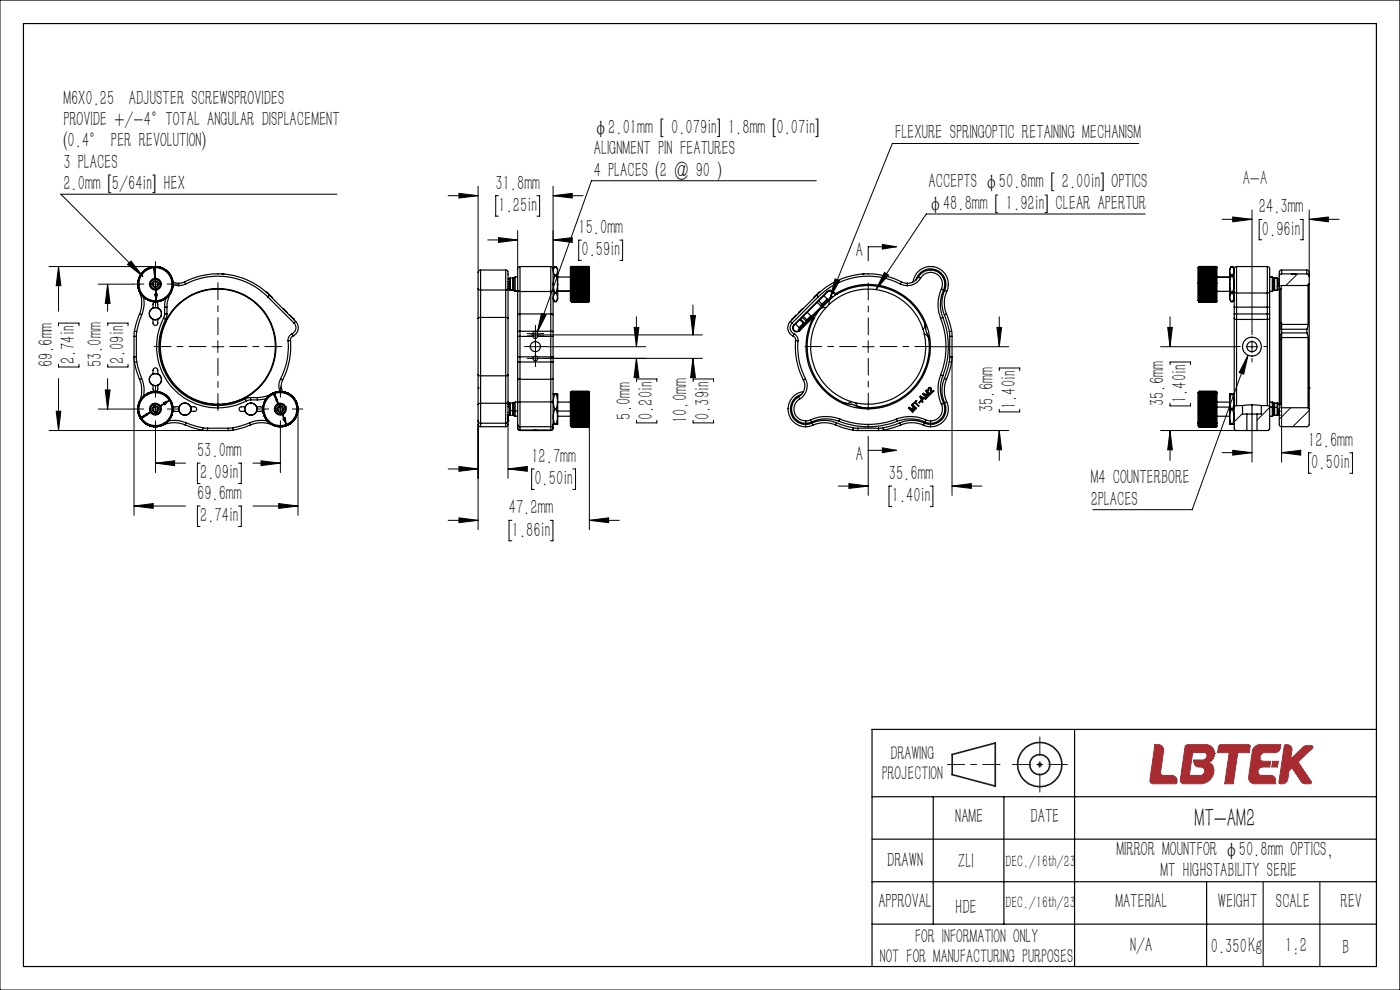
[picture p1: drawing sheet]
<svg xmlns="http://www.w3.org/2000/svg" width="297mm" height="210mm" viewBox="0 0 297 210" stroke-linecap="round" stroke-linejoin="round" font-family="sans-serif">
<defs><g id="words">
<text font-size="5.6" x="253.4" y="175.4">MT-AM2</text>
<g font-size="4.4">
<text x="13.4" y="22.3">M6X0.25</text>
<text x="27.3" y="22.3">ADJUSTER SCREWSPROVIDES</text>
<text x="13.4" y="26.8">PROVIDE +/-4°TOTAL ANGULAR DISPLACEMENT</text>
<text x="126" y="28.4">φ2.01mm [ 0.079in] 1.8mm [0.07in]</text>
<text x="189.8" y="29.5">FLEXURE SPRINGOPTIC RETAINING MECHANISM</text>
<text x="13.4" y="31.3">(0.4° PER REVOLUTION)</text>
<text x="13.4" y="35.8">3 PLACES</text>
<text x="126" y="32.9">ALIGNMENT PIN FEATURES</text>
<text x="13.4" y="40.3">2.0mm [5/64in] HEX</text>
<text x="105.1" y="40.3">31.8mm</text>
<text x="126" y="37.4">4 PLACES (2 @ 90 )</text>
<text x="197" y="40">ACCEPTS φ50.8mm [ 2.00in] OPTICS</text>
<text x="105.7" y="45">1.25in</text>
<text x="197" y="44.5">φ48.8mm [ 1.92in] CLEAR APERTUR</text>
<text x="267.1" y="45.3">24.3mm</text>
<text x="122.7" y="49.6">15.0mm</text>
<text x="267.7" y="50">0.96in</text>
<text x="123.4" y="54.4">0.59in</text>
<text x="181.6" y="54.6">A</text>
<text x="11.2" y="77.9" transform="rotate(-90 11.2 77.9)">69.6mm</text>
<text x="15.9" y="77.3" transform="rotate(-90 15.9 77.3)">2.74in</text>
<text x="21.6" y="77.9" transform="rotate(-90 21.6 77.9)">53.0mm</text>
<text x="26.3" y="77.3" transform="rotate(-90 26.3 77.3)">2.09in</text>
<text x="133.8" y="89" transform="rotate(-90 133.8 89)">5.0mm</text>
<text x="138.5" y="89.1" transform="rotate(-90 138.5 89.1)">0.20in</text>
<text x="145.8" y="89.8" transform="rotate(-90 145.8 89.8)">10.0mm</text>
<text x="150.5" y="89.1" transform="rotate(-90 150.5 89.1)">0.39in</text>
<text x="210.8" y="87.4" transform="rotate(-90 210.8 87.4)">35.6mm</text>
<text x="215.5" y="86.8" transform="rotate(-90 215.5 86.8)">1.40in</text>
<text x="247" y="86.2" transform="rotate(-90 247 86.2)">35.6mm</text>
<text x="251.7" y="85.5" transform="rotate(-90 251.7 85.5)">1.40in</text>
<text x="277.6" y="94.8">12.6mm</text>
<text x="41.8" y="97">53.0mm</text>
<text x="42.5" y="101.7">2.09in</text>
<text x="112.7" y="98.2">12.7mm</text>
<text x="181.6" y="97.7">A</text>
<text x="188.6" y="101.8">35.6mm</text>
<text x="278.2" y="99.5">0.50in</text>
<text x="41.8" y="106.1">69.6mm</text>
<text x="113.4" y="102.9">0.50in</text>
<text x="189.2" y="106.6">1.40in</text>
<text x="231.4" y="102.7">M4 COUNTERBORE</text>
<text x="231.4" y="107.2">2PLACES</text>
<text x="42.5" y="110.8">2.74in</text>
<text x="107.9" y="109.1">47.2mm</text>
<text x="108.6" y="113.8">1.86in</text>
<text x="202.7" y="174.7">NAME</text>
<text x="218.6" y="174.7">DATE</text>
<text x="188.2" y="183.9">DRAWN</text>
<text x="203.3" y="184">ZLI</text>
<text x="236.9" y="181.6">MIRROR MOUNTFOR φ50.8mm OPTICS,</text>
<text x="246.2" y="186.1">MT HIGHSTABILITY SERIE</text>
<text x="186.3" y="192.7">APPROVAL</text>
<text x="202.6" y="194">HDE</text>
<text x="236.6" y="192.7">MATERIAL</text>
<text x="258.4" y="192.7">WEIGHT</text>
<text x="270.7" y="192.7">SCALE</text>
<text x="284.4" y="192.7">REV</text>
<text x="239.8" y="201.9">N/A</text>
<text x="256.9" y="202.2">0.350Kg</text>
<text x="272.7" y="201.9">1:2</text>
<text x="284.8" y="202.4">B</text>
</g>
<text font-size="4.4" fill="#191924" x="263.6" y="39.3">A-A</text>
<g font-size="4.2">
<text x="188.9" y="161.3">DRAWING</text>
<text x="187" y="165.5">PROJECTION</text>
<text x="194.1" y="200">FOR INFORMATION ONLY</text>
<text x="186.6" y="204.2">NOT FOR MANUFACTURING PURPOSES</text>
</g>
<g font-size="3.5">
<text x="213.3" y="184">DEC./16th/23</text>
<text x="213.3" y="192.7">DEC./16th/23</text>
</g>
</g></defs>
<path d="M220.1 162.2h1M220.2 161.8l.7 .8M220.6 161.7v1M220.9 161.8l-.7 .8" fill="none" stroke="#191924" stroke-width=".21"/>
<g fill="none" stroke="#191924" stroke-width=".35">
<path d="M202 160l9.1-2.4v9.1l-9.1-2.4z"/>
<circle cx="220.6" cy="162.2" r="4.7"/>
<circle cx="220.6" cy="162.2" r="2.13"/>
</g>
<g fill="none" stroke="#a72b30" stroke-width=".21">
<path d="M245 158h1.1a1.17 1.17 0 0 1 .7 1.3l-.6 4.5a.59 .59 0 0 0 .6 .7h1.8a1.02 1.02 0 0 1 1.1 .6 1.02 1.02 0 0 1-.2 1.1l-4.8 .1-.5-.2-.2-.3zM251.5 158.2l.4-.2h3.9a1.99 1.99 0 0 1 1.9 1.6 1.99 1.99 0 0 1-1.1 2.1l-.1 .1 .1 .1a1.91 1.91 0 0 1 .8 2.4 2.88 2.88 0 0 1-2.8 2h-3.5a.73 .73 0 0 1-.7-.9zM257.7 159.8h.1M258.6 158.1l.3-.1h6.1l.3 .2-.3 1.5h-2.4l-1 6.6h-1.8l1-6.6h-2.5zM272.6 158a1.08 1.08 0 0 1 1.5 1.1l-.3 1.9 2.8-2.6 .4-.2h1.3a.28 .28 0 0 1 .2 .2 .28 .28 0 0 1-.1 .3l-3 2.9 2.8 4.2v.3l-.2 .2h-1.2l-.5-.2-2.2-3.2-.7 .6-.2 1.8a1.27 1.27 0 0 1-1.6 1l-.3-.4 1.2-7.7zM255.6 163.6h.1M256 160.4a.65 .65 0 0 0-.6-.8h-2.4l-.7 4.9h2.4a.99 .99 0 0 0 .9-.9M256 160.4a.91 .91 0 0 1-.9 .8h-1.8a1.3 1.3 0 0 0 .5 1.4l1 .1a.8 .8 0 0 1 .8 .9M256 160.4h.1M266.8 163.8h.1M267.3 160.7a1.08 1.08 0 0 1 1-1h2.1a1.23 1.23 0 0 0 1.2-1.1l.1-.6h-4.3a1.68 1.68 0 0 0-1.7 1.4l-.8 5.4a1.31 1.31 0 0 0 1.3 1.5h4.3l.1-.7a1 1 0 0 0-1-1.1h-2a.72 .72 0 0 1-.8-.7M267.3 160.7a.77 .77 0 0 0 .7 .8h1.6l-.2 1.2h-1.5a1.08 1.08 0 0 0-1.1 1.1"/>
<path d="M267.3 160.7h.1M270 161.5h1.2l-.2 1.2h-1.2z"/>
</g>
<path d="M0 0h297v210h-297z" fill="none" stroke="#000" stroke-width=".21"/>
<path d="M5 5h287v200h-287zM228 154.7v50.3M292 154.7h-107v50.3M185 178h107M185 169h107M198 169v27M213 169v27M185 196h107M185 187h107M256 187v18" fill="none" stroke="#000" stroke-width=".25"/>
<path d="M201 162.2h11.1" fill="none" stroke="#191924" stroke-width=".21" stroke-dasharray="30.5 1.3 1.3 1.3" stroke-dashoffset="26.8"/>
<path d="M220.6 156.3v11.7M214.7 162.2h11.7" fill="none" stroke="#191924" stroke-width=".21" stroke-dasharray="30.5 1.3 1.3 1.3" stroke-dashoffset="26.5"/>
<path d="M268 187v18M280 187v18" fill="none" stroke="#191924" stroke-width=".25"/>
<path d="M245 158l1.2 .1 .6 .7-.6 5.4 .4 .3h2.1l.5 .1 .5 .7-.1 .9-5.1 .1-.5-.4zM253 159.6l-.7 4.9 2.7-.1 .6-.5-.1-.8-.5-.4h-.9l-.5-.2-.3-.5v-.8l2.2-.1 .4-.3 .1-.8-.4-.4zM251.5 158.2l.3-.2h4.3l1 .5 .5 .7v1.2l-.4 .8-.7 .6 .5 .3 .3 .3 .2 .9a2.89 2.89 0 0 1-2.9 3h-3.6l-.6-.5zM258.6 158.1l.2-.1h6.2l.2 .1-.2 1.6h-2.4l-1 6.6h-1.8l1-6.6h-2.5zM266 158.6l1.1-.6h4.6l-.2 .9-.5 .6-.5 .2h-2.5l-.5 .3-.2 .6v.5l.5 .4h1.8l-.2 1.2h-1.6l-.6 .2-.4 .6 .1 .7 .5 .3 2.7 .1 .5 .6-.1 1.1h-4.5l-.6-.3-.3-.3-.2-.9 .8-5.5zM270 161.5h1.2l-.2 1.2h-1.2zM272.5 158l-1.1 8.1 .1 .2 .9-.1 .6-.5 .4-2.2 .7-.6 2.2 3.2 .5 .2 1.3-.1 .1-.4-2.8-4.2 3.1-3v-.3l-.2-.1h-1.3l-.4 .1-2.8 2.7 .3-1.9-.1-.5-.5-.6z" fill-rule="evenodd" fill="#a72b30"/>
<g fill="none" stroke="#000" stroke-width=".21">
<path d="M101.4 39.5v18.3M117.3 39.5v17.5M173.2 38.3h-47.7l-11.5 32.2M241.5 30.4h-52.2l-13.2 32.7M10.4 56.5h22.6M12.4 56.5l.5 4.1h-1zM12.4 56.5v9.5M27.1 56.1l.7-.7 2.5 3.2zM33 59v2.5M71.5 41.2h-58.6l17.4 17.4M95.1 41.5h6.3M97.4 41l4 .5-4 .5z"/>
<path d="M103.5 50.9h6.3M105.7 41.5h-.5v4.4h.5M105.8 50.4l4 .5-4 .5zM109.8 48.9v8.1M113.9 41.5h.6v4.4h-.6M117.3 41.5l4.1-.5v1zM117.3 50.9l4.1-.5v1zM117.3 50.9h3M117.3 41.5h6.4M123.3 50.9h-.5v4.3h.5M131.5 50.9h.6v4.3h-.6M177.2 59.2l.9 .3-2 3.6z"/>
<path d="M187.2 51.8l3 .5-3 .5zM187.6 57.8l.9 .5-2.7 3.1zM190.2 52.3h-6v3M242.9 45.4h-46.4l-10.7 16M259.3 46.5h6.3M261.5 46l4.1 .5-4.1 .6zM265.6 44.5v25.8M267.7 46.6h-.6v4.3h.6M275.3 58.1l-2.5 2.5M275.8 46.6h.6v4.3h-.6M277.7 44.5v14.1M277.7 46.5h6.4"/>
<path d="M277.7 46.5l4.1-.5v1.1zM12.4 69.1v-.6h4.4v.6M12.4 77.3v.5h4.4v-.5M20.8 60.3h7.4M22.8 60.3l.6 4.1h-1.1zM22.8 60.3v5.7M22.9 77.3v.5h4.3v-.5M22.9 69.1v-.6h4.3v.6M28.4 75.7v33.6M31.7 60.3h2.5M45 73.5h2.5M46.2 72.3v2.5"/>
<path d="M112.3 73.5h2.5M112.3 76h2.5M112.3 70.8h2.5M112.3 71.3h2.5M113.6 69.5v7.8M114.9 66.5l1 .3-1.9 3.7zM115.3 76h33.7M115.9 73.5h21.1M134.5 69.5h1l-.5 4zM135 67.2v6.3M135 76v1.9M135 76l.5 4.1h-1z"/>
<path d="M146.5 66.9h1l-.5 4.1zM147 64.7v6.3M147 76v1.9M147 76l.5 4.1h-1zM149 71h-36.4M182.9 73.5h2.5M184.2 72.3v2.5M197.6 73.5h16.4M202 75.7v29.4M211.5 69.5h1l-.5 4zM212 67.2v6.3M212 78.6v-.5h4.3v.5"/>
<path d="M246.2 73.5h16.1M247.7 69.5h1l-.5 4zM248.2 67.2v6.3M248.2 77.4v-.6h4.4v.6M264.3 73.5h2.5M264.8 75.3l-11.9 32.8h-21.1M264.8 75.3l-1 4.1-.9-.4zM265.6 72.3v2.5M271.9 71.9v26.1M277.7 60.1l-.5 .5M10.4 91.3h33.6M11.9 87.2h1l-.5 4.1z"/>
<path d="M12.4 80.3v11M20.8 86.8h7.4M22.3 82.7h1.1l-.6 4.1zM22.8 80.3v6.5M31.7 86.8h2.5M33 98.2l4-.5v1.1zM33 85.5v2.5M33 91.5v8.8M33 98.2h6.4M42.4 98.2h-.5v4.4h.5M50.6 98.2h.6v4.4h-.6M53.7 98.2h5.8"/>
<path d="M55.4 97.7l4.1 .5-4.1 .6zM58.2 86.8h2.5M59.5 85.5v2.5M59.5 91.5v8.8M63.2 86.8v22.5M95.1 99.5h6.3M97.4 98.9l4 .6-4 .5zM101.4 90v22.4M107.8 99.5h2.5M107.8 90v11.5M107.8 99.5l4.1-.6v1.1zM113.3 99.5h-.5v4.3h.5"/>
<path d="M121.5 99.5h.6v4.3h-.6M125 90.3v22.1M135 89.1v.6h4.3v-.6M135 81v-.6h4.3v.6M147 81v-.6h4.4v.6M147 89.1v.6h4.4v-.6M184.2 92.5v12.6M184.2 95.5h6M186.4 91.3h27.6M187.2 95l3 .5-3 .5zM212 91.3l.5 4.1h-1zM212 86.8v.6h4.3v-.6"/>
<path d="M212 91.3v6.4M246.2 91.3h16.1M248.2 91.3l.5 4.1h-1zM248.2 85.5v.6h4.4v-.6M248.2 91.3v6.4M259.3 96h6.3M261.5 95.5l4.1 .5-4.1 .5zM263.6 87.7l-1.8 1.8M264.5 91.3h.1M265.6 91.3v6.7M269.3 91l-.3 .3M269.3 86.5l-2.6 2.6"/>
<path d="M271.9 96l4-.5v1zM271.9 96h3.2M273.8 86.5l-2.4 2.4M277.7 87.1l-3.5 3.4M278.2 96.1h-.6v4.3h.6M286.3 96.1h.6v4.3h-.6M28.4 107.3l4.1-.5v1zM28.4 107.3h11M42.4 107.3h-.5v4.4h.5M50.6 107.3h.6v4.4h-.6M53.7 107.3h9.5M59.1 106.8l4.1 .5-4.1 .5z"/>
<path d="M95.1 110.4h6.3M97.4 109.8l4 .6-4 .5zM108.6 110.4h-.6v4.3h.6M116.7 110.4h.6v4.3h-.6M125 110.4h6.4M125 110.4l4.1-.6v1.1zM177.8 103.1h6.4M180.1 102.6l4.1 .5-4.1 .5zM189.2 103.1h-.6v4.3h.6M197.3 103.1h.6v4.3h-.6M202 103.1l4.1-.5v1zM202 103.1h6.3"/>
</g>
<path d="M181.7 73.5h-11M184.2 71v-10.9M184.2 76v11M186.7 73.5h10.9" fill="none" stroke="#000" stroke-width=".21" stroke-dasharray="30.5 1.3 1.3 1.3" stroke-dashoffset="26.9"/>
<g fill="none" stroke="#000" stroke-width=".21" stroke-dasharray="30.5 1.3 1.3 1.3">
<path d="M33 57.8v-2.3M30.5 60.3h-2.3M33 62.8v2.2M35.5 60.3h2.2M112.3 73.5h-1M112.3 76h-.5M112.3 70.8h-.5M112.3 71.3h-.5M113.6 72.3v-1.1M113.6 74.8v1M113.6 74.8v-.5M113.6 77.3v.5"/>
<path d="M113.6 69.5v-.5M113.6 72v.5M113.6 70v-.5M113.6 72.5v.5M114.8 73.5h1.1M114.8 76h.5M114.8 70.8h.5M114.8 71.3h.5M263.1 73.5h-.7M265.6 71v-.7M265.6 76v.8M268.1 73.5h.8"/>
<path d="M30.5 86.8h-2.3M33 84.3v-2.3M33 89.3v2.2M35.5 86.8h2.2M57 86.8h-2.3M59.5 84.3v-2.3M59.5 89.3v2.2M62 86.8h2.2"/>
</g>
<path d="M43.7 73.5h-11M46.2 71v-11.1M46.2 76v11.1M48.7 73.5h11.1" fill="none" stroke="#000" stroke-width=".21" stroke-dasharray="30.5 1.3 1.3 1.3" stroke-dashoffset="26.8"/>
<g fill="#000">
<path d="M97.4 41l4 .5-4 .5zM117.3 41.5l4.1-.5v1z"/>
<path d="M117.3 50.9l4.1-.5v1zM105.8 50.4l4 .5-4 .5z"/>
<path d="M187.2 51.8l3 .5-3 .5zM187.2 95l3 .5-3 .5z"/>
<path d="M261.5 46l4.1 .5-4.1 .6zM277.7 46.5l4.1-.5v1.1z"/>
<path d="M135 76l.5 4.1h-1zM134.5 69.5h1l-.5 4z"/>
<path d="M147 76l.5 4.1h-1zM146.5 66.9h1l-.5 4.1z"/>
<path d="M177.2 59.2l.9 .3-2 3.6zM187.6 57.8l.9 .5-2.7 3.1zM114.9 66.5l1 .3-1.9 3.7zM264.8 75.3l-1 4.1-.9-.4zM27.1 56.1l.7-.7 2.5 3.2z"/>
<path d="M211.5 69.5h1l-.5 4zM212 91.3l.5 4.1h-1zM22.8 60.3l.6 4.1h-1.1zM22.3 82.7h1.1l-.6 4.1zM247.7 69.5h1l-.5 4zM248.2 91.3l.5 4.1h-1z"/>
<path d="M11.9 87.2h1l-.5 4.1zM12.4 56.5l.5 4.1h-1z"/>
<path d="M33 98.2l4-.5v1.1zM55.4 97.7l4.1 .5-4.1 .6zM261.5 95.5l4.1 .5-4.1 .5zM271.9 96l4-.5v1z"/>
<path d="M97.4 98.9l4 .6-4 .5zM107.8 99.5l4.1-.6v1.1zM97.4 109.8l4 .6-4 .5zM125 110.4l4.1-.6v1.1z"/>
<path d="M28.4 107.3l4.1-.5v1zM59.1 106.8l4.1 .5-4.1 .5z"/>
<path d="M180.1 102.6l4.1 .5-4.1 .5zM202 103.1l4.1-.5v1z"/>
</g>
<g fill="none" stroke="#000" stroke-width=".25">
<path d="M29.2 59.8l.2 .1-.2 .1M29.2 59.8h.1M29.2 59.8v.2M29.3 59.5l.1 .1-.2 .2M29.3 59.4v.1M29.3 59.5l-.1 .3M29.4 59.2l.1 .2h-.2M29.4 59.2h.1M29.4 59.2l-.1 .2M29.5 58.9v.2l-.1 .1M29.5 58.9l-.1 .3M29.6 58.7v.1l-.1 .1"/>
<path d="M29.6 58.6v.1M29.6 58.7l-.1 .2M29.7 58.4l-.1 .2M29.7 58.4l.1 .2h-.2M29.7 58.4h.1M29.7 58.5v.1M29.9 58.2v.1l-.2 .1M29.9 58.2l-.1 .1M29.9 58.3h-.1M30.2 57.7l.1 .2-.4 .3M30.2 57.7l-.3 .4M30.3 57.7h-.1"/>
<path d="M30.4 57.5v.2h-.1M30.4 57.5l-.1 .1M30.5 57.5h-.1M30.7 57.3v.2h-.2M30.7 57.3l-.2 .2M30.7 57.3h.1M30.9 57.1l-.2 .2M30.9 57.1v.2h-.2M31 57.1h-.1M31.2 57v.1h-.2M31.2 57l-.2 .1M31.2 57h.1"/>
<path d="M31.4 56.9v.1h-.2M31.4 56.9l-.2 .1M31.5 56.8l-.1 .1M31.7 56.8l-.1 .1-.1-.1M31.7 56.8h-.2M31.8 56.7l-.1 .1M32 56.6l-.1 .2-.1-.1M32 56.6h.1M32 56.6l-.2 .1M32.3 56.6l-.1 .2-.2-.2M32.3 56.6h.1M32.3 56.6h-.3"/>
<path d="M32.6 56.5l-.1 .2-.2-.1M32.6 56.5h.1M32.6 56.5l-.3 .1M32.6 56.5l.2 .1M32.6 56.5h.6M32.7 56.6h.1M32.8 59a1.27 1.27 0 0 0-1.1 1.4M32.8 59h.1M32.8 59l-.2-2.1 .2 .6 .1-.6v2.1M32.9 59a1.21 1.21 0 0 1 1.3 1.2M32.9 59h.1M33 56.6h.1"/>
<path d="M33.2 56.5l-.4 .1M33.2 56.5h.1M33.2 56.5l.1 .2 .1-.1M33.2 56.5l.2 .1M33.4 56.6h.1M33.5 56.6l.1 .1 .2-.1M33.5 56.6h.3M33.8 56.6h.1M33.8 56.6l.1 .2 .2-.1M33.8 56.6l.2 .1M34.1 56.7v.2l.2-.1M34.1 56.7l.2 .1"/>
<path d="M34.3 56.8h.1M34.4 56.8v.2l.2-.1M34.4 56.8l.2 .1M34.6 56.9h.1M34.6 56.9l.1 .2 .2-.1M34.6 56.9l.2 .1M34.9 57v.1M34.9 57.1l.2 .1M35.1 57.2l.1 .2h.1M35.1 57.2l.2 .2M35.3 57.4h.1M35.4 57.4v.2h.2"/>
<path d="M35.4 57.4l.1 .2M35.6 57.6h.1M35.6 57.6v.2h.2M35.6 57.6l.2 .2M35.8 57.8h.1M35.8 57.8v.2h.1M35.8 57.8l.1 .2M35.9 58h.1M36 58l-.1 .2 .2 .1M36 58l.1 .2M36.1 58.3v.1l.2 .1M36.1 58.4l.1 .1"/>
<path d="M36.1 58.3l.2 .2M36.3 58.5v.1M36.3 58.6l-.1 .1 .2 .1M36.3 58.6l.1 .1M36.4 58.8l-.1 .2h.2M36.4 58.8l.1 .2M36.5 59v.1M36.5 59.1l-.1 .1 .2 .1M36.5 59.1l.1 .2M36.6 59.3v.1M36.6 59.4l-.1 .1 .2 .1M36.6 59.4l.1 .2"/>
<path d="M36.7 59.6l-.2 .2 .2 .1M36.7 59.6v.3M36.7 59.8l1.2 .3M36.7 59.9h.1M36.7 59.9l-.1 .2M36.7 59.9v.3M39.2 59.8a15.5 15.5 0 0 1 18 2.8M39.2 59.8l.2 .4M39.2 59.8l-1.3 .3M47.1 58.1h.1M47.4 58.1h.1M102 57.3l-.4 .1a7.7 7.7 0 0 0-.2 3.3v.6"/>
<path d="M102 57.3v4.2M102 57.3h5.3M107.3 57.3a.72 .72 0 0 1 .5 1v3M107.3 57.3v4.2M107.8 59.7l.1 .6M108.2 59.1l-.4 .1M108.2 59v2.5M108.2 59h.6M108.8 59v2.5M109 58.9l-.2 .1M109 58.9v2.7M109.3 58.8v2.9"/>
<path d="M109.3 58.8h.5M109.3 58.8l-.3 .1M110.3 56.5l-.3 .2-.2 .2v4.7M110.3 56.5v5.3M110.3 56.5h6.5M116.8 56.5l.3 .1 .2 .3v4.7M116.8 56.5v5.3M117.7 58.6l-.3 1.7M117.7 56.6h.1M117.7 56.6l-.3 .9 .3 .8M117.7 58.3v.3M117.7 56.6l-.4 .5"/>
<path d="M117.7 56.6h.3M117.7 58.3h.3M117.7 58.6h.3M118 58.6l.3 1.7M118 58.3v.3M118 56.6l.3 .6v.5l-.3 .6M118 56.6l.3 .5v3.2M118 56.6h.1M118.3 58.8h2.7M121.1 57.9h.2M121.1 58.1h.2M121.1 58.3l.2 .1"/>
<path d="M121.1 58.6l.2 .1M121.1 58.8l.2 .1M121.1 59.1l.2 .1M121.1 59.4h.2M121.1 59.6l.2 .2M121.1 59.9l.2 .1M121.1 59.9h3.8M121.1 59.6h3.8M121.1 59.4h3.8M121.1 59.1h3.8M121.1 58.8h3.8M121.1 58.6h3.8"/>
<path d="M121.1 58.3h3.8M121.1 58.1h3.8M121.1 57.9h3.8M121.3 56.5h.1M121.3 56.5l-.2 .1M121.3 56.5l-.2 .2 .2-.1M121.3 56.6h.1M121.3 56.6l-.2 .2 .2-.2M121.3 56.6l-.2 .2 .2-.1M121.3 56.7v.1M121.3 56.8l-.2 .1 .2-.1M121.3 56.8v.1"/>
<path d="M121.3 56.9l-.2 .1h.2M121.3 57h.1M121.3 57l-.2 .1h.2M121.3 57.1h.1M121.3 57.1l-.2 .2h.2M121.3 57.3h.1M121.3 57.3l-.2 .2h.2M121.3 57.5h.1M121.3 57.5l-.2 .2h.2M121.3 57.7h.1M121.3 57.7l-.2 .2M121.3 57.9l-.2 .2"/>
<path d="M121.3 58.1v.1M121.3 58.2l-.2 .1M121.3 58.4h.1M121.3 58.4l-.2 .2M121.3 58.7l-.2 .1M121.3 58.9h.1M121.3 58.9l-.2 .2M121.3 59.2h.1M121.3 59.2l-.2 .2M121.3 59.4v.1M121.3 59.5l-.2 .1M121.3 59.8h.1"/>
<path d="M121.3 59.8l-.2 .1M121.3 56.5a1.31 1.31 0 0 0-.3 1.4v2.6M121.3 56.6h3.5M121.3 57.3h3.5M121.3 59.8h3.5M121.3 59.5h3.5M121.3 59.4h3.5M121.3 59.2h3.5M121.3 58.9h3.5M121.3 58.7h3.5M121.3 58.4h3.5M121.3 58.2h3.5"/>
<path d="M121.3 58.1h3.5M121.3 57.9h3.5M121.3 57.7h3.5M121.3 57.5h3.5M121.3 57.1h3.5M121.3 57h3.5M121.3 56.9h3.5M121.3 56.8h3.5M121.3 56.7h3.5M121.3 56.5h3.5M124.8 59.8l.1 .1M124.8 59.8h.1"/>
<path d="M124.8 59.5l.1 .1M124.8 59.4v.1M124.8 59.2l.1 .2M124.8 59.2h.1M124.8 58.9l.1 .2M124.8 58.9h.1M124.8 58.7l.1 .1M124.8 58.4l.1 .2M124.8 58.4h.1M124.8 58.2l.1 .1M124.8 58.1v.1M124.8 57.9l.1 .2"/>
<path d="M124.8 57.7l.1 .2M124.8 57.7h.1M124.8 57.5v.2M124.8 57.5h.1M124.8 57.3l.1 .2h-.1M124.8 57.3h.1M124.8 57.1l.1 .2h-.1M124.8 57.1h.1M124.8 57l.1 .1h-.1M124.8 56.9l.1 .1h-.1M124.8 56.8v.1M124.8 56.8l.1 .1-.1-.1"/>
<path d="M124.8 56.7v.1M124.8 56.6l.1 .2-.1-.1M124.8 56.6h.1M124.8 56.6l.1 .2-.1-.2M124.8 56.5l.1 .2-.1-.1M124.8 56.5h.1M124.8 56.5l.1 .1zM124.8 56.5l.2 .3v3.7M124.8 57h.1M124.9 59.9l-.1 .1M124.9 59.6l-.1 .2M124.9 59.4h-.1"/>
<path d="M124.9 59.1l-.1 .1M124.9 58.8l-.1 .1M124.9 58.6l-.1 .1M124.9 58.3l-.1 .1M124.9 58.1h-.1M124.9 57.9h-.1M183.3 58.1h-.2M191.2 59.8l-.2 .4M191.2 59.8l1.3 .3M191.2 59.8a15.5 15.5 0 0 0-18 2.8M193.7 59.8a3.7 3.7 0 0 1 4.8-3.1 3.7 3.7 0 0 1 2.3 5.1M194.3 59.4a3.3 3.3 0 0 1 4.3-2.2 3.3 3.3 0 0 1 1.8 4.4"/>
<path d="M194.8 58.7a3 3 0 0 1 4-1.1 3 3 0 0 1 1.4 3.9M194.8 58.7l.5 .3M194.8 58.7a2.8 2.8 0 0 1-2.3 1.4M195.3 59a3.3 3.3 0 0 1-2.8 1.6M195.3 59a2.49 2.49 0 0 1 3.3-.9 2.49 2.49 0 0 1 1.1 3.2M197.8 56.5v.1M254.3 56.6l.1-.1zM254.3 57.8h.1M254.3 58h.1M254.3 58.2h.1M254.3 58.4l.1 .1M254.3 58.7l.1 .1"/>
<path d="M254.3 59h.1M254.3 59.2l.1 .1M254.3 59.5l.1 .1M254.3 59.8l.1 .1M254.3 59h3.7M254.3 59.8h3.7M254.3 59.5h3.7M254.3 59.2h3.7M254.3 58.2h3.7M254.3 58.7h3.7M254.3 58.4h3.7M254.3 58h3.7"/>
<path d="M254.3 57.8h3.7M254.4 56.6l-.3 .2v3.3M254.4 59.9v.3M254.4 56.5h.1M254.4 56.5l-.1 .2M254.4 56.6l-.1 .1M254.4 56.6h.1M254.4 56.6l-.1 .2 .1-.1M254.4 56.7h.1M254.4 56.7l-.1 .2 .1-.1M254.4 56.8h.1M254.4 56.8l-.1 .2 .1-.1"/>
<path d="M254.4 56.9h.1M254.4 56.9l-.1 .2 .1-.1M254.4 57v.1M254.4 57.1l-.1 .1h.1M254.4 57.2l-.1 .2h.1M254.4 57.4v.2M254.4 57.6h.1M254.4 57.6l-.1 .2M254.4 57.8l-.1 .2M254.4 58l-.1 .2M254.4 58.2v.1M254.4 58.3l-.1 .1"/>
<path d="M254.4 58.5v.1M254.4 58.6l-.1 .1M254.4 58.8h.1M254.4 58.8l-.1 .2M254.4 59v.1M254.4 59.1l-.1 .1M254.4 59.3v.1M254.4 59.4l-.1 .1M254.4 59.6h.1M254.4 59.6l-.1 .2M254.4 59.9h.1M254.4 56.6h3.5"/>
<path d="M254.4 58.8h3.5M254.4 59.9h3.5M254.4 59.6h3.5M254.4 59.3h3.5M254.4 59.1h3.5M254.4 57.4h3.5M254.4 57h3.5M254.4 56.8h3.5M254.4 56.7h3.5M254.4 56.5h3.5M254.4 58.6h3.5M254.4 57.2h.1"/>
<path d="M254.4 57.4h.1M254.4 59h3.5M254.4 58.5h3.5M254.4 58.3h3.5M254.4 58.2h3.5M254.4 58h3.5M254.4 57.8h3.5M254.4 57.6h3.5M254.4 57.2h3.5M254.4 57.1h3.5M254.4 56.9h3.5M257.9 59.9v.3"/>
<path d="M257.9 59.9h.1M257.9 59.6l.1 .2M257.9 59.6h.1M257.9 59.4l.1 .1M257.9 59.3v.1M257.9 59.1l.1 .1M257.9 59v.1M257.9 58.8l.1 .2M257.9 58.8h.1M257.9 58.6l.1 .1M257.9 58.5v.1M257.9 58.3l.1 .1"/>
<path d="M257.9 58.2v.1M257.9 58l.1 .2M257.9 57.8l.1 .2M257.9 57.6l.1 .2M257.9 57.6h.1M257.9 57.4v.2M257.9 57.4h.1M257.9 57.2l.1 .2h-.1M257.9 57.2h.1M257.9 57.1l.1 .1h-.1M257.9 57v.1M257.9 56.9l.1 .2-.1-.1"/>
<path d="M257.9 56.9h.1M257.9 56.8l.1 .2-.1-.1M257.9 56.8h.1M257.9 56.7l.1 .2-.1-.1M257.9 56.7h.1M257.9 56.6l.1 .2-.1-.1M257.9 56.6h.1M257.9 56.6l.1 .1M257.9 56.5l.1 .2M257.9 56.5h.1M257.9 56.5l.1 .1M258 56.6l.2 .2v3.3"/>
<path d="M258 59.8l-.1 .1M258 59.5l-.1 .1M258 59.2l-.1 .1M258 59h-.1M258 58.7l-.1 .1M258 58.4l-.1 .1M258 58.2h-.1M258 58h-.1M258 57.8h-.1M258.2 58.8h2.6M261.2 58.6l-.3 1.7M261.2 56.6h.1"/>
<path d="M261.2 56.6l-.3 .6v.5l.3 .6M261.2 58.3v.3M261.2 56.6l-.4 .5v3.2M261.2 56.6h.3M261.2 58.3h.3M261.2 58.6h.3M261.5 58.6l.3 1.7M261.5 58.3v.3M261.5 56.6l.3 .9-.3 .8M261.5 56.6l.3 .5M261.5 56.6h.1M262.3 56.5l-.3 .2-.2 .3v4.9"/>
<path d="M262.3 56.5v5.7M262.3 56.5h6.6M268.9 56.5l.2 .1 .2 .3v5M268.9 56.5v5.7M269.3 58.8h.6M269.9 58.8v3M269.9 58.8h.1M269.9 58.8l.3 .1M269.9 58.8l.3 .2M270.2 58.9l.2 .1M270.2 59h.2M270.2 59v2.6"/>
<path d="M270.2 58.9v.1M270.4 59v2.6M270.4 59h.1M270.4 59h.6M271 59v.1M271 59v2.6M271 59h.1M271 59.1l.4 .1M271 59.1v2.5M271.4 59.7l-.1 .6M271.4 59.3l-.4 .3M271.4 58.6v2.6"/>
<path d="M271.9 57.3a.95 .95 0 0 0-.5 1.3M271.9 58.1l-.3 .1-.2 .4M271.9 57.3v.8M271.9 57.3h5.3M271.9 58.1h2.1M274 58.1h.1M274 58.1h.8M274 58.1h3.2M274.2 58.1h.1M277.2 57.3l.5 .3v1M277.2 58.1l.3 .1 .2 .4M277.2 57.3v.8"/>
<path d="M277.7 58.6v1.7M28.4 75.7l.1 1.1M28.4 75.7h.5M28.4 71.4h.5M28.4 71.4v4.3M28.5 76.8l1.1 3.7M28.5 70.3h.5M28.5 70.3l-.1 1.1M28.9 75.7l.1 1M28.9 71.4v4.3M29 76.7l1.1 3.6M29 70.3l-.1 1.1"/>
<path d="M29 76.7l-.5 .1M29.2 60.4l.2 .1M29.2 60.3v.1M29.2 60.1l.2 .1-.2 .1M29.2 60v.1M29.2 60.1v.2M29.2 60.4v.2M29.2 60.6l.2 .2-.1 .1M29.2 60.7l.1 .2M29.3 61l.1 .1v.1M29.3 60.9v.1M29.3 61v.2"/>
<path d="M29.4 61.2l.1 .1-.1 .2M29.4 61.2h.1M29.4 60.5l-.2 .1M29.4 61.3v.2M29.4 60.5h.1M29.4 61.5l.2 .1-.1 .2M29.5 61.6v.2M29.5 61.8l.3 .3v.2M29.5 61.8h.1M29.6 61.8a6.2 6.2 0 0 1 0 4.8M29.6 66.6l.5 .2M29.6 66.6l-1.1 3.7"/>
<path d="M29.7 62.1l.1 .1M29.8 62.3l.2 .1v.1l.2 .1 .2 .4 .9 .6M29.8 62.3h.1M30.1 66.8l-1.1 3.5M30.4 63l.2 1.5-.5 2.3M31.4 63.7h.1M31.4 63.7l.1-.1 .4 .2M31.7 60.4a1.27 1.27 0 0 0 1.3 1.1M31.7 60.4h.3M31.9 63.9h.1M31.9 63.9l.2-.1v.2l.2-.2 .1 .2 .2-.1 .4 .1M32.3 60.1a.68 .68 0 0 0 .5 .8 .68 .68 0 0 0 .8-.4"/>
<path d="M32.3 60.1a.68 .68 0 0 1 .8-.5 .68 .68 0 0 1 .5 .9M32.3 60.1h.2M32.5 65.3v-.8a.51 .51 0 0 1 .5-.5 .51 .51 0 0 1 .5 .5v.8M32.5 65.3a1.31 1.31 0 0 0-.8 1.2 1.31 1.31 0 0 0 .8 1.2M32.5 67.7v.8a.51 .51 0 0 0 .5 .5 .51 .51 0 0 0 .5-.5v-.8M32.5 79.3v-.8a.51 .51 0 0 1 .5-.5 .51 .51 0 0 1 .5 .5v.8M32.5 79.3a1.31 1.31 0 0 0-.8 1.2 1.31 1.31 0 0 0 .8 1.2M32.5 67.7h1M32.5 60.1a.5 .5 0 0 0 .3 .7 .5 .5 0 0 0 .6-.4M32.5 60.1a.5 .5 0 0 1 .6-.4 .5 .5 0 0 1 .3 .7M32.8 64h.1M33 61.5h.1"/>
<path d="M33 65.2l-.5 .1M33 65.2l.5 .1M33 79.2l-.5 .1M33 79.2l.5 .1M33 61.5l.1 1.4-.3-.5 .4 1.2 .1-1.2-.1 .5-.1-1.4M33 64h.1M33.1 61.5h.1M33.2 63.9h.1M33.2 63.9l-.1 .1M33.4 60.4l.2 .1M33.5 65.3a1.31 1.31 0 0 1 .8 1.2 1.31 1.31 0 0 1-.8 1.2M33.5 79.3a1.31 1.31 0 0 1 .8 1.2 1.31 1.31 0 0 1-.8 1.2"/>
<path d="M34 60.2a1.01 1.01 0 0 0-1.1-.9 1.01 1.01 0 0 0-.9 1.1M34 60.2a1.01 1.01 0 0 1-1 1.1 1.01 1.01 0 0 1-1-.9M34 60.2h.2M34.2 60.2a1.27 1.27 0 0 1-1.1 1.3M34.7 67.5a13 13 0 0 0 11.5 19M34.7 67.5l.4 .3M34.9 66.6l-.2 .9M34.9 65.1h.5M34.9 66.6h.5M34.9 65.1v1.5M35.1 67.8a12.5 12.5 0 0 0 11.1 18.2M35.2 63.3l-.2-.1v.3h-.5v.2h-.2l-.1 .1-.2-.1-.3 .3-.5-.1"/>
<path d="M35.2 63.3l-.3 1.8M35.4 66.6l-.3 1.2M35.4 65.1v1.5M36.1 62.2l-.1 .1M36.2 62.2h-.2l-.1 .5h-.2v.2h-.2v.2h-.2l-.1 .2M36.2 62v.1M36.2 62.2a6.1 6.1 0 0 0-.8 2.9M36.2 62h.1M36.3 61.9l-.1 .1v.2M36.3 61.9l-.1 .3M36.4 61.7h-.1v.2M36.4 61.7v.2"/>
<path d="M36.5 60.1a3.5 3.5 0 0 0-3.7-3.3 3.5 3.5 0 0 0-3.3 3.7M36.5 61.6l-.1 .1M36.5 60.1a3.5 3.5 0 0 1-3.3 3.7 3.5 3.5 0 0 1-3.7-3.3M36.5 60.1h.1M36.5 61.4l-.1 .1 .1 .1M36.5 61.4v.2M36.6 60.1l.1 .1M36.6 61.1l-.1 .1v.2M36.6 61.1v.2M36.7 61.1h-.1M36.7 60.8h.1M36.7 60.8l-.2 .1 .2 .2"/>
<path d="M36.7 60.8v.3M36.7 60.2h.1M36.7 60.2l-.1 .2 .1 .1M36.7 60.5h.1M36.7 60.5l-.1 .1 .1 .2M36.7 60.5v.3M36.7 60.4l1.2 .2M36.7 60.2v.3M37.9 60.1v.5M39.4 60.2l-1.5 .4M39.4 60.2a14.9 14.9 0 0 1 17.4 2.8M46.2 61.2a12.3 12.3 0 0 1 12.4 12.3 12.3 12.3 0 0 1-12.4 12.4"/>
<path d="M46.2 61.2a12.3 12.3 0 0 0-12.3 12.3 12.3 12.3 0 0 0 12.3 12.4M46.2 61.3a12.2 12.2 0 0 1 12.2 12.2 12.2 12.2 0 0 1-12.2 12.2M46.2 61.3a12.2 12.2 0 0 0-12.2 12.2 12.2 12.2 0 0 0 12.2 12.2M46.2 61.2v.1M56.5 62l.4 .2M56.8 62.2h.1M56.8 63l5.6 5.5M56.9 62.2l.9 1M57.2 62.6l-.4 .4M57.2 62.6l5.5 5.6M60 65.5l.3 .1M60.3 65.6l.7 .9"/>
<path d="M60.3 65.6l-.1 .1M61.1 72.3a14.5 14.5 0 0 1-1.6 8.1M61.4 66.9l.9 .7M61.6 72.2l-.5 .1M61.6 72.2a15.6 15.6 0 0 1-1.6 8.4M62 70.8a1.52 1.52 0 0 0-.9 1.5M62 70.8l.2 .5M62.2 71.3a.89 .89 0 0 0-.6 .9M62.3 67.6l.1 .3M62.3 67.6v.1M62.4 68.5a1.4 1.4 0 0 1-.4 2.3M62.7 68.2a1.9 1.9 0 0 1-.5 3.1"/>
<path d="M62.7 68.2l-.3 .3M101.4 79.5l.6 .2M101.4 67.5v12M101.4 61.3l.6 .2M101.4 79.5v6.3M101.4 61.3v6.2M102 67.3v12.4M102 67.3l-.6 .2M102 79.7v5.8M102 61.5v5.8M102 67.3h5.3M102 79.7h5.3"/>
<path d="M102 61.5h5.3M107.3 67.3v12.4M107.3 67.3l.5 .2M107.3 79.7v5.8M107.3 61.5v5.8M107.8 61.4l.4 .1M107.8 67.5v12M107.8 79.5l-.5 .2M107.8 61.3l-.5 .2M107.8 79.5v6.3M107.8 61.3v6.2M107.8 60.3h.1"/>
<path d="M107.9 60.3l-.1 .6M107.9 60.5l.3 .4M108.2 61.5v.1M108.2 61.5h.1M108.2 61.6h.6M108.2 61.5h.6M108.8 61.6h.2M108.8 61.5l.2 .1M108.8 61.5v.1M109 61.6l.3 .2M109 61.6l.3 .1M109 61.6h.1"/>
<path d="M109.3 61.7v.1M109.3 61.8h.5M109.3 61.7h.5M109.8 76.7l.5 .1M109.8 75.7v1M109.8 75.7h.5M109.8 71.4h.5M109.8 70.3v1.1M109.8 76.7v3.6M109.8 66.8v3.5M109.8 61.6l.5 .2M109.8 61.6v5.2"/>
<path d="M109.8 71.4v4.3M110.3 75.7v1.1M110.3 70.3v1.1M110.3 70.3h-.5M110.3 76.8v3.7M110.3 66.6v3.7M110.3 66.6l-.5 .2M110.3 61.8v4.8M110.3 75.7h2.9M110.3 76.8h6.5M110.3 71.4v4.3M110.3 71.4h2.8"/>
<path d="M110.3 70.3h6.5M110.3 66.6h6.5M110.3 61.8h6.5M113.1 71.4a.52 .52 0 0 0 .5 .4 .52 .52 0 0 0 .5-.4M113.1 71.4v-.2a.56 .56 0 0 1 .3-.8 .56 .56 0 0 1 .7 .6v.4M113.2 75.7a.52 .52 0 0 0 0 .7 .52 .52 0 0 0 .7 0 .52 .52 0 0 0 .1-.7M113.2 75.7a.55 .55 0 0 1 .8 0M114 75.7h2.8M114.1 71.4h2.7M116.8 75.7v1.1M116.8 75.7h.5M116.8 71.4h.5"/>
<path d="M116.8 70.3v1.1M116.8 70.3h.5M116.8 76.8v3.7M116.8 66.6v3.7M116.8 66.6l.5 .2M116.8 61.8v4.8M116.8 71.4v4.3M117.3 75.7v1M117.3 76.7l-.5 .1M117.3 70.3v1.1M117.3 76.7v3.6M117.3 66.8v3.5"/>
<path d="M117.3 61.6l-.5 .2M117.3 61.6v5.2M117.3 63.4l.4 .6M117.3 60.3h.1M117.3 71.4v4.3M117.4 60.3l.3 1.7M117.7 62v.2M117.7 62.2l-.3 .9 .3 .9M117.7 64h.1M117.7 62h.3M117.7 64h.3M117.7 62.2h.3"/>
<path d="M118 64h.1M118 62.2l.3 .6v.6l-.3 .6M118 62v.2M118.3 60.3l-.3 1.7M118.3 60.3h.1M118.3 60.3v3.1l-.3 .6M118.3 61.8h2.7M118.3 61.7h2.7M121 60.5v3.3l.2 .2M121 60.5h4M121.1 60.2l.2 .1M121.1 60.8l.2 .1"/>
<path d="M121.1 61.1l.2 .1M121.1 61.3l.2 .2M121.1 61.6l.2 .2M121.1 61.9l.2 .1M121.1 62.1l.2 .2M121.1 62.4l.2 .1M121.1 62.6l.2 .2M121.1 62.8l.2 .2M121.1 63.8l.2 .2M121.1 63.9l.2 .1M121.1 61.6h3.8M121.1 60.2h3.8"/>
<path d="M121.1 60.8h3.8M121.1 61.1h3.8M121.1 61.3h3.8M121.1 61.9h3.8M121.1 62.1h3.8M121.1 62.4h3.8M121.1 62.6h3.8M121.1 62.8h3.8M121.3 60.3v.1M121.3 60v.1M121.3 60.1l-.2 .1M121.3 60.4l-.2 .1 .2 .1"/>
<path d="M121.3 60.6v.1M121.3 60.7l-.2 .1M121.3 60.9v.1M121.3 61l-.2 .1M121.3 61.2h.1M121.3 61.2l-.2 .1M121.3 61.5h.1M121.3 61.5l-.2 .1M121.3 61.8h.1M121.3 61.8l-.2 .1M121.3 62l-.2 .1M121.3 62.3h.1"/>
<path d="M121.3 62.3l-.2 .1M121.3 62.5l-.2 .1M121.3 62.8h-.2M121.3 63h.1M121.3 63h-.2l.2 .2M121.3 63.2h.1M121.3 63.2h-.2l.2 .2M121.3 63.4h.1M121.3 63.4h-.2l.2 .1M121.3 63.5h.1M121.3 63.5h-.2l.2 .1M121.3 63.6v.1"/>
<path d="M121.3 63.7l-.2-.1 .2 .2M121.3 63.8h.1M121.3 63.8l-.2-.1 .2 .1M121.3 63.9l-.2-.1 .2 .2M121.3 64h.1M121.3 62h3.5M121.3 60.4h3.5M121.3 64h3.5M121.3 61.8h3.5M121.3 61.5h3.5M121.3 63.8v.1M121.3 60.3h3.5"/>
<path d="M121.3 60.1h3.5M121.3 60h3.5M121.3 60.6h3.5M121.3 60.7h3.5M121.3 60.9h3.5M121.3 61.2h3.5M121.3 62.3h3.5M121.3 62.5h3.5M121.3 62.8h3.5M121.3 63h3.5M121.3 63.2h3.5M121.3 63.4h3.5"/>
<path d="M121.3 63.5h3.5M121.3 63.6h3.5M121.3 63.8h3.5M124.8 60.4v.2M124.8 60.3v.1M124.8 60.1l.1 .1M124.8 60v.1M124.8 64l.1-.1zM124.8 64h.1M124.8 63.9l.1-.1-.1 .2M124.8 63.8v.1M124.8 63.8l.1-.1-.1 .1"/>
<path d="M124.8 63.8h.1M124.8 63.7l.1-.1-.1 .2M124.8 63.6v.1M124.8 63.5h.1l-.1 .1M124.8 63.5h.1M124.8 63.4h.1l-.1 .1M124.8 63.2h.1l-.1 .2M124.8 63v.2M124.8 63h.1M124.8 62.8h.1M124.8 62.5l.1 .1M124.8 62.3l.1 .1"/>
<path d="M124.8 62.3h.1M124.8 62l.1 .1M124.8 61.8l.1 .1M124.8 61.8h.1M124.8 61.5l.1 .1M124.8 61.5h.1M124.8 61.2l.1 .1M124.8 61.2h.1M124.8 61l.1 .1M124.8 60.9v.1M124.8 60.7l.1 .1M124.8 60.6v.1"/>
<path d="M124.8 63.2h.1M124.8 63.4h.1M124.9 60.2l-.1 .1M124.9 63.9l-.1 .1M124.9 63.8l-.1 .2M124.9 62.8l-.1 .2M124.9 62.6l-.1 .2M124.9 62.4l-.1 .1M124.9 62.1l-.1 .2M124.9 61.9l-.1 .1M124.9 61.6l-.1 .2M124.9 61.3l-.1 .2"/>
<path d="M124.9 61.1l-.1 .1M124.9 60.8l-.1 .1M125 60.5v3.3l-.2 .2M167.7 68.2a1.9 1.9 0 0 0 .5 3.1M167.7 68.2l.3 .3M168 68.5a1.4 1.4 0 0 0 .4 2.3M168.2 71.3a.89 .89 0 0 1 .6 .9M168.4 68.9a.87 .87 0 0 0 0 1.2 .87 .87 0 0 0 1.3 .1M168.4 70.8a1.52 1.52 0 0 1 .9 1.5M168.4 70.8l-.2 .5M168.4 68.9l.1 .1M168.7 67l-.7 .9"/>
<path d="M168.7 67h.1M168.8 72.2a15.6 15.6 0 0 0 1.6 8.4M168.8 72.2l.5 .1M168.8 68.7l.7 .8M169 66.9l-.3 .1M169.3 72.3a14.5 14.5 0 0 0 1.6 8.1M169.5 69.5h.3M169.6 66.1l-.2 .4M169.6 66.1v.1M169.7 67.8l.7 .8M169.8 67.7l.8 .7M170.2 67.3l.7 .7"/>
<path d="M170.4 65.5l-.8 .6M170.4 67.1l.8 .7M170.4 68.6l-.9 .9M170.4 68.6l.1 .2M170.6 68.4l-.2 .2M170.6 68.4v.3M170.9 68h.3M171.2 67.8l-.3 .2M171.2 67.8l.2 .1M171.2 66.2l.8 .8M172 67l-.8 .8M172 67v.3"/>
<path d="M172.2 67.4h.4M172.2 67.4l-2.7 2.7a.75 .75 0 0 1-1 0 .75 .75 0 0 1 0-1.1M172.2 67.4l.1 .1M172.2 67.4l4.4-4.4-.1-.2-7.1 7.1 .3 .3M172.3 67.5l-2.6 2.7M172.5 67.4l-.2 .1M172.5 67.4a13.2 13.2 0 0 0 11.7 19.3M172.6 67.4v.3M172.6 67.4h-.1M172.6 67.7a12.9 12.9 0 0 0 7.4 18l.8 .1a7.1 7.1 0 0 0 3.4 .7M172.9 62.9l-.3 .3M172.9 62.9v.1"/>
<path d="M173.2 62.6l.4 .4M173.2 62.6l-5.5 5.6M173.4 64.1l.7 .7M173.6 63l-5.6 5.5M173.7 63.8l.7 .7M173.7 65.9l-1.1 1.8M173.9 62h-.2l-.8 .9M174.1 64.8h.3M174.4 64.5l-.3 .3M174.4 64.5l.3 .1M174.8 62.7l.7 .7M175.2 65.3l-.5-.1-.5 .2"/>
<path d="M175.2 65.3a12.2 12.2 0 0 0 5.4 19.9M175.5 63.4l-1.1 1.1M175.5 63.4v.4M175.5 61.8l-7.1 7.1M175.5 61.8v.1M175.5 61.9l-7 7.1M175.9 64.5l-.7 .8M175.9 64.5a12.2 12.2 0 0 1 19.9 5.4M176 63.6l-.1 .6v.3M176.1 61.6l.6 .2M176.1 61.6l-.6 .2M176.1 61.7l.5 .2"/>
<path d="M176.1 61.7l-.6 .2M176.1 61.6v.1M176.6 61.9l.4 .4M176.7 61.8l.4 .4M176.7 61.8l-.1 .1M177 62.3l.3 .1M177.1 62.2l.1 .1M177.1 62.2l-.1 .1M177.2 62.3l.1 .1M177.6 62.4h-.3M177.6 62.4l-1.1 .7M184.2 60.3a13.2 13.2 0 0 1 13.2 13.2 13.2 13.2 0 0 1-13.2 13.2"/>
<path d="M184.2 60.3a13.9 13.9 0 0 0-7 2M184.2 60.6a13.8 13.8 0 0 0-6.6 1.8M184.2 60.6a12.9 12.9 0 0 1 12.2 8.7v.5a11.9 11.9 0 0 1-2.7 12.5 13.2 13.2 0 0 1-9.5 4.2M184.2 60.3v.3M191 60.2a14.9 14.9 0 0 0-17.4 2.8M191 60.2l1.5 .4M192.5 60.1v.5M195.8 69.9l.3 1M196.1 70.9a1.3 1.3 0 0 1 .9 1M196.1 70.9a12.2 12.2 0 0 1-14.6 14.5M196.1 68.5a1.24 1.24 0 0 1-.3 1.4M199.5 67.5a16.1 16.1 0 0 1 0 12"/>
<path d="M199.5 79.5a8.1 8.1 0 0 0 .2 6.3M199.5 79.5l.5 .2M199.7 61.3a8.1 8.1 0 0 0-.2 6.2M199.7 61.3l.5 .2M200 79.7a7.4 7.4 0 0 0 .2 5.8M200 67.3l-.5 .2M200 67.3a17 17 0 0 1 0 12.4M200.2 61.5a7.4 7.4 0 0 0-.2 5.8M200.3 66.8l1.1 3.5M200.4 61.6a6.4 6.4 0 0 0-.1 5.2M200.4 61.6l.4 .2M200.8 66.6l1.1 3.7"/>
<path d="M200.8 66.6l-.5 .2M200.8 61.8a6.1 6.1 0 0 0 0 4.8M201.2 60.4h.1M201.4 70.3l.1 1.1M201.4 76.7l-1.1 3.6M201.4 76.7l.5 .1M201.5 75.7l-.1 1M201.5 71.4h.5M201.5 75.7h.5M201.5 71.4v4.3M201.9 70.3l.1 1.1M201.9 70.3h-.5"/>
<path d="M201.9 76.8l-1.1 3.7M202 75.7l-.1 1.1M202 71.4v4.3M254.1 60.1v3.7l.3 .2M254.1 60.1h4.1M254.3 60.4l.1 .1M254.3 60.6l.1 .2M254.3 60.9l.1 .2M254.3 61.2l.1 .1M254.3 61.5l.1 .1M254.3 61.7l.1 .2M254.3 62l.1 .2"/>
<path d="M254.3 62.2l.1 .2M254.3 62.5l.1 .1M254.3 62.7l.1 .2M254.3 63.9l.1 .1zM254.3 62h3.7M254.3 60.6h3.7M254.3 60.9h3.7M254.3 61.2h3.7M254.3 61.5h3.7M254.3 62.2h3.7M254.3 61.7h3.7M254.3 60.4h3.7"/>
<path d="M254.3 62.5h3.7M254.3 62.7h3.7M254.4 60.2h.1M254.4 60.2l-.1 .2M254.4 60.5h.1M254.4 60.5l-.1 .1M254.4 60.8h.1M254.4 60.8l-.1 .1M254.4 61.1h.1M254.4 61.1l-.1 .1M254.4 61.3v.1M254.4 61.4l-.1 .1"/>
<path d="M254.4 61.6v.1M254.4 61.7h-.1M254.4 61.9h.1M254.4 61.9l-.1 .1M254.4 62.2h-.1M254.4 62.4h.1M254.4 62.4l-.1 .1M254.4 62.6l-.1 .1M254.4 62.9h.1M254.4 62.9v.2M254.4 63.1h.1M254.4 63.1h-.1l.1 .1"/>
<path d="M254.4 63.2v.1M254.4 63.3l-.1-.1 .1 .2M254.4 63.4v.1M254.4 63.5l-.1-.1 .1 .2M254.4 63.6l-.1-.1 .1 .2M254.4 63.7h.1M254.4 63.7h-.1l.1 .1M254.4 63.8h.1M254.4 63.8l-.1-.1 .1 .2M254.4 63.9h.1M254.4 63.9l-.1-.1 .1 .2M254.4 64h.1"/>
<path d="M254.4 64l-.1-.1 .1 .1M254.4 64h3.5M254.4 60.5h3.5M254.4 60.2h3.5M254.4 60.8h3.5M254.4 61.1h3.5M254.4 61.3h3.5M254.4 61.9h3.5M254.4 63.2h3.5M254.4 63.6h3.5M254.4 63.7h3.5M254.4 63.8h3.5"/>
<path d="M254.4 63.9h3.5M254.4 62.2h3.5M254.4 63.6h.1M254.4 61.4h3.5M254.4 61.6h3.5M254.4 61.7h3.5M254.4 62.4h3.5M254.4 62.6h3.5M254.4 62.9h3.5M254.4 63.1h3.5M254.4 63.3h3.5M254.4 63.4h3.5"/>
<path d="M257.9 60.2l.1 .2M257.9 60.2h.1M257.9 64h.1M257.9 64l.1-.1-.1 .1M257.9 63.9l.1-.1-.1 .2M257.9 63.9h.1M257.9 63.8l.1-.1-.1 .2M257.9 63.8h.1M257.9 63.7h.1l-.1 .1M257.9 63.7h.1M257.9 63.6l.1-.1-.1 .2M257.9 63.6h.1"/>
<path d="M257.9 63.5l.1-.1-.1 .2M257.9 63.4v.1M257.9 63.3l.1-.1-.1 .2M257.9 63.2v.1M257.9 63.1h.1l-.1 .1M257.9 63.1h.1M257.9 62.9v.2M257.9 62.9h.1M257.9 62.6l.1 .1M257.9 62.4l.1 .1M257.9 62.4h.1M257.9 62.2h.1"/>
<path d="M257.9 61.9l.1 .1M257.9 61.9h.1M257.9 61.7h.1M257.9 61.6v.1M257.9 61.4l.1 .1M257.9 61.3v.1M257.9 61.1l.1 .1M257.9 61.1h.1M257.9 60.8l.1 .1M257.9 60.8h.1M257.9 60.5l.1 .1M257.9 60.5h.1"/>
<path d="M258 63.9l-.1 .1M258 62.7l-.1 .2M258 62.5l-.1 .1M258 62.2l-.1 .2M258 62l-.1 .2M258 61.7l-.1 .2M258 61.5l-.1 .1M258 61.2l-.1 .1M258 60.9l-.1 .2M258 60.6l-.1 .2M258 60.4l-.1 .1M258.2 60.1v3.7l-.3 .2"/>
<path d="M258.2 61.8h2.6M260.8 60.3v3.1l.4 .6M260.8 60.3h.1M260.9 60.3l.3 1.7M261.2 62v.2M261.2 62.2l-.3 .6v.6l.3 .6M261.2 64h.1M261.2 62h.3M261.2 64h.3M261.2 62.2h.3M261.5 64h.1M261.5 62.2l.3 .9-.3 .9"/>
<path d="M261.5 62v.2M261.8 60.3l-.3 1.7M261.8 60.3h.1M261.8 67.5l.5 .3M261.8 67.5v19M261.8 61.9l.5 .3M261.8 65.1h.5M261.8 61.9v3.2M261.8 66.6h.5M261.8 66.6v.9M261.8 63.4l-.3 .6M261.8 65.1v1.5"/>
<path d="M262.3 67.8v18.2M262.3 62.2v2.9M262.3 66.6v1.2M262.3 66.6h6.6M262.3 67.8h6.6M262.3 62.2h6.6M262.3 65.1h6.6M262.3 65.1v1.5M268.9 67.8v18.2M268.9 62.2v2.9M268.9 65.1h.4M268.9 66.6v1.2"/>
<path d="M268.9 66.6h.4M268.9 65.1v1.5M269.3 67.5l-.4 .3M269.3 67.5v19M269.3 61.9l-.4 .3M269.3 61.9v3.2M269.3 66.6v.9M269.3 61.8h.6M269.3 65.1v1.5M270.2 61.6l-.3 .2M270.4 61.6h-.2M270.4 61.6h.6"/>
<path d="M271.3 60.3l.1 .6M271.3 60.3h.1M271.4 61.4l-.4 .1M271.4 61.2v24.7M271.4 61.2l.1 .1M271.5 61.3v24.4M271.5 61.3h.3M271.8 61.3l.1 8.6M271.8 68.5l.1 1.4M271.9 69.9v1M271.9 70.9l-.1 14.8M271.9 70.9l-.1 1"/>
<path d="M271.9 68.8h5.6M271.9 71.6h5.6M271.9 69.8h5.4M271.9 70.6h5.4M277.3 70.6l.2 1M277.3 69.8v.8M277.5 60.6v8.2M277.5 68.8l-.2 1M277.5 71.6v14.9M277.5 60.6h-5.7v.7M277.7 60.3v26.4M277.7 60.3l-.2 .3"/>
<path d="M29.2 87l.2 .1-.2 .1M29.2 87h.1M29.2 86.7l.2 .1-.2 .2M29.2 86.6v.1M29.2 86.7v.3M29.2 87l.1 .5M29.2 87.3l.2 .1-.1 .1M29.2 87.2v.1M29.2 86.4l.2 .1-.2 .1M29.2 86.4v.2M29.3 87.5v.1M29.3 86.1l.1 .1-.2 .2"/>
<path d="M29.3 86.1h.1M29.3 86.8v.1M29.3 86.1l-.1 .3M29.3 87.6l.2 .1-.1 .1M29.3 87.6l.1 .2M29.4 87.8v.1M29.4 85.8v.2l-.1 .1M29.4 85.8h.1M29.4 85.9l-.1 .2M29.4 87.9h.1v.2M29.4 87.9l.1 .2M29.4 85.6v.2"/>
<path d="M29.5 88.1l.1 .1v.2M29.5 85.5l-.1 .3M29.5 88.2l.1 .2M29.5 85.3l.1 .1-.1 .1M29.5 85.3v.2M29.6 88.4h.1M29.6 88.4l.1 .2M29.6 80.5a6.2 6.2 0 0 1 0 4.8M29.7 88.6v.1M29.7 88.7h.2l-.1 .2M29.7 88.7l.1 .2M29.8 88.9h.3l-.1 .2"/>
<path d="M29.9 88.9l.1 .2M30 89.1h.1M30.1 89.1l.1 .1 .1 .2M30.1 80.3l-.5 .2M30.1 80.3l.5 2.3-.2 1.5M30.1 89.2l.1 .1M30.3 89.4h.1l.1 .2M30.3 89.4l.1 .1M30.5 89.6h.2v.1M30.5 89.6l.2 .1M30.7 89.7v.1M30.7 89.8l.2-.1v.2"/>
<path d="M30.7 89.8l.2 .1M30.9 89.9h.2l.1 .2M31 89.9l.2 .2M31 89.9l.1 .1M31 83.6h.1M31 83.6v.1M31 83.7h-.1l-.1 .2-.2-.1v.3l-.2-.1v.2l-.2 .1v.1l-.2 .1v.2h-.2l-.1 .5-.2 .1M31 83.7l.1 .1M31.1 83.8a3.5 3.5 0 0 1 4.8 1.1 3.5 3.5 0 0 1-1.1 4.8M31.1 83.8a3.5 3.5 0 0 0-1.1 4.8 3.5 3.5 0 0 0 4.8 1.1M31.2 90.1l.2-.1v.2M31.2 90.1l.2 .1"/>
<path d="M31.2 83.5h.1M31.4 90.2h.1M31.5 90.2l.2 .1M31.7 90.3l.2-.1 .1 .2M31.8 90.3l.2 .1M31.9 87.4v.1M31.9 87.4h.1M31.9 87.4l-1.8 1.1 .6-.2-.5 .4 1.7-1.2M31.9 87.5a1.22 1.22 0 0 0 1.7 .3M31.9 87.5h.1M32 90.4h.1M32 90.4l.2-.1v.2"/>
<path d="M32 90.4l.2 .1M32.2 83.1l-.1 .2h-.5l-.1 .2-.2-.1-.3 .3M32.2 83.1h.1M32.2 83.1l.1 .1 .2-.1 .1 .1 .5-.2 .1 .2 .2-.2 .4 .2 .1-.1 .1 .2 .5 .1 .1 .1h.2v.2l.4 .1M32.2 90.5h.1M32.3 85.7a1.31 1.31 0 0 1 1.7 .4M32.3 85.7a1.24 1.24 0 0 0-.4 1.7M32.3 90.5l.2-.1 .1 .1M32.3 85.7l.1 .2M32.3 90.5h.3M32.4 85.9a1.01 1.01 0 0 1 1.4 .3 1.01 1.01 0 0 1-.3 1.4M32.4 85.9a1.01 1.01 0 0 0-.3 1.4 1.01 1.01 0 0 0 1.4 .3"/>
<path d="M32.5 81.7v.8a.51 .51 0 0 0 .5 .5 .51 .51 0 0 0 .5-.5v-.8M32.5 81.7h1M32.6 90.5h.1M32.6 90.5h.5M32.8 86.1a.68 .68 0 0 1 .8 .5 .68 .68 0 0 1-.4 .8M32.8 86.1a.68 .68 0 0 0-.5 .9 .68 .68 0 0 0 .9 .4M32.8 86.1v.2M32.8 86.3a.5 .5 0 0 1 .7 .3 .5 .5 0 0 1-.4 .7M32.8 86.3a.5 .5 0 0 0-.4 .7 .5 .5 0 0 0 .7 .3M33 90.4v.1M33.1 90.5h.1M33.1 87.3l.1 .1"/>
<path d="M33.2 90.5h.2M33.5 87.6l.1 .2M33.7 90.4h.1M33.7 90.4l-.1-.1-.2 .2M33.7 90.4l-.2 .1M34 90.4l-.1-.1-.1 .1M34 86.1h.1M34 90.4h-.2M34 86.1l1.2-.7h-.6l1.2-.4-.9 .9 .3-.5-1.2 .7M34 86.1a1.22 1.22 0 0 1-.4 1.7M34.3 90.3l-.2 .1M34.3 90.3l-.3 .1"/>
<path d="M34.5 90.2h.1M34.5 90.2l-.2 .1M34.5 90.2l-.1-.1-.1 .2M34.6 90l-.1 .2M34.6 90h.1M34.8 83.6h.1M34.8 89.7l.1 .1M34.9 89.8l-.1 .3-.2-.1M34.9 89.9h.1M35 89.9h-.1M35.2 83.8h.1M35.3 83.8v.2h.2v.2h.2v.2l.4 .3 .1 .4 .2 .1-.1 .2 .3 .3-.1 .2 .2 .1-.2 .2 .2 .4-.1 .1 .1 .2-.2 .4 .2 .1"/>
<path d="M35.8 89.3h-.2v.2l-.5 .2v.2l-.2-.1M35.8 89.3l1.9-.1 1.8 .5M36.4 88.3l-.2 .1 .1 .2h-.2v.2l-.2 .1v.2h-.2l.1 .2M36.4 88.3h.1M36.7 87.4v.1M36.7 87.5l-.3 .4 .1 .1-.2 .1 .1 .2M36.7 86.7v.1M38 86.3h-.8a.49 .49 0 0 0-.5 .5 .49 .49 0 0 0 .5 .5h.8M38 87.3a1.29 1.29 0 0 0 1.2 .8 1.29 1.29 0 0 0 1.2-.8M38 86.3v1M39.2 85.5a1.47 1.47 0 0 1 1.2 .8M39.2 85.5a1.35 1.35 0 0 0-1.2 .8"/>
<path d="M39.3 90.1l1.8 .7 1.8 .4M39.3 90.1a6 6 0 0 0-4.8 .1M39.5 89.7l2.2 .7 1.3 .3M39.5 89.7l-.2 .4M40.4 86.3h.8a.5 .5 0 0 1 .5 .5 .5 .5 0 0 1-.5 .5h-.8M40.4 86.3v1M42.9 91.2l1.1 .1M43 90.7l1 .1M43 90.7l-.1 .5M44 90.8v.5M44 90.8h4.4M44 91.3h4.4"/>
<path d="M46.2 86v.5M46.2 85.7v.2M48.4 90.8v.5M49.4 90.7l-1 .1M49.4 90.7l.1 .5M49.5 91.2l-1.1 .1M52 84.6l.2 .4M52 84.6a12.5 12.5 0 0 1-5.8 1.4M52 86.3h-.8a.49 .49 0 0 0-.5 .5 .49 .49 0 0 0 .5 .5h.8M52 87.3a1.29 1.29 0 0 0 1.2 .8 1.29 1.29 0 0 0 1.2-.8M52 86.3v1M52.2 85a13.4 13.4 0 0 1-6 1.5"/>
<path d="M53 89.7l-2.2 .7-1.4 .3M53 89.7l.2 .4M53.2 84.8l-1 .2M53.2 90.1a6 6 0 0 1 4.7 .1M53.2 84.3v.5M53.2 84.3l-1.2 .3M53.2 90.1l-1.8 .7-1.9 .4M53.2 84.8h1.4M53.2 84.3h1.4M53.2 85.5a1.47 1.47 0 0 1 1.2 .8M53.2 85.5a1.35 1.35 0 0 0-1.2 .8M54.4 86.3h.8a.49 .49 0 0 1 .5 .5 .49 .49 0 0 1-.5 .5h-.8"/>
<path d="M54.4 86.3v1M54.6 84.3v.5M55.8 86.7v.1M55.8 86v1.5l.2 .1-.2 .2 .3 .4M55.8 86h.1M56.1 88.2l.1 .4h.2l-.1 .2M56.2 88.1l-.1 .1M56.3 88.9l1 1 .2-.1 .1 .3 .2-.1M56.3 88.9h.1M56.6 84.4l-.2 .5h-.2l.1 .2-.2 .1v.2h-.1v.2l-.2 .4M56.6 84.4h.1M56.6 84.5l-2 .3"/>
<path d="M56.7 89.3l-2-.1-1.7 .5M56.7 84.2v.2h-.1M56.7 84.2h.1M56.9 84v.2h-.1M56.9 84h.1M57.2 83.8v.2h-.2M57.2 83.8h.1M57.5 89.9h.1M57.6 83.5a6.1 6.1 0 0 1-3 .8M57.6 83.5v.1M57.6 83.5v.2l-.4 .1M57.6 83.5h.1"/>
<path d="M57.6 83.6h-.1M57.7 90h.1M57.8 90l.1 .2M57.9 90.2l.1-.1 .1 .2M57.9 83.4l-.2 .1M57.9 83.4v.1h-.2M57.9 83.4h.1M57.9 90.2l.2 .1M58 90.2h-.1M58.1 90.3h.1M58.2 90.3l.1-.1 .1 .2M58.2 83.2l-.1 .2h-.1"/>
<path d="M58.2 83.2h.1M58.2 90.3l.2 .1M58.2 83.2l-.2 .2M58.3 87.2a1.17 1.17 0 0 0 1.6 .7M58.4 90.4h.1M58.4 90.4l.2-.1 .1 .1M58.5 83.2l-.1 .1-.2-.1M58.5 90.4h.2M58.5 83.2h-.3M58.5 83.1v.1M58.5 87.2h-.2M58.7 90.4h.1"/>
<path d="M58.7 90.4l.2-.1v.2M58.7 83.1v.1l-.2-.1M58.7 83.1h.1M58.7 90.4l.2 .1M58.7 83.1h-.2M58.9 90.5h.1M58.9 85.6a1.24 1.24 0 0 0-.6 1.6M59 90.5h.3M59 90.5h.2M59 83.1h-.2M59.1 85.6a1.28 1.28 0 0 1 1.5 .7M59.1 83.1l-.2 .1-.1-.1"/>
<path d="M59.1 85.6h-.2M59.1 85.6h.1M59.1 85.6l-.8-2 .2 .6-.4-.5 .8 1.9M59.1 83v.1M59.1 83l.1 .2 .1-.2M59.1 83h.2M59.3 90.5h.1M59.3 86.1a.68 .68 0 0 1 .8 .5 .68 .68 0 0 1-.4 .8M59.3 86.1a.68 .68 0 0 0-.5 .9 .68 .68 0 0 0 .9 .4M59.3 86.1v.2M59.3 90.5h.2M59.3 83h.1"/>
<path d="M59.3 86.3a.5 .5 0 0 1 .6 .2 .5 .5 0 0 1 0 .5l-.3 .3M59.3 86.3a.5 .5 0 0 0-.4 .7 .5 .5 0 0 0 .7 .3M59.4 83h.2M59.4 90.4l.1 .1M59.4 90.4l-.1 .1M59.5 90.4v.1M59.5 83v.1M59.5 80.4l.5 .2M59.5 80.4l-.3 1.1 .2 1.5M59.5 90.5h.1M59.6 90.5h.2M59.6 83h.1"/>
<path d="M59.6 87.3l.1 .1M59.7 83l.1 .2 .1-.1M59.7 83l.2 .1M59.8 90.5h.1M59.9 87.9h.1M59.9 87.9l.5 1.3-.4-.3 .7 1-.2-1.3v.6l-.5-1.3M59.9 83.1h.1M60 80.6l-.3 1.1 .2 1.4M60 83.1l.1 .1 .1-.1M60 83.1h.2M60.1 90.5l-.1-.1-.1 .1M60.1 90.5h-.2"/>
<path d="M60.2 83.1h.1M60.3 83.1l.1 .2 .1-.1M60.3 83.1l.2 .1M60.4 86.4a1.01 1.01 0 0 0-1.3-.5 1.01 1.01 0 0 0-.6 1.3M60.4 86.4a1.01 1.01 0 0 1-.6 1.3 1.01 1.01 0 0 1-1.3-.5M60.4 90.4l-.1-.1-.2 .2M60.4 90.4h-.2M60.5 83.2h.1M60.5 83.2l.1 .2 .2-.1M60.6 83.2h.1M60.6 86.3a1.24 1.24 0 0 1-.6 1.6M60.6 86.3l-.2 .1"/>
<path d="M60.7 90.3h.1M60.7 90.3l-.2-.1-.1 .2M60.7 90.3l-.2 .1M60.8 83.3l.1 .2 .2-.1M60.9 83.3l.2 .1M61 90.2h.1M61 90.2l-.3 .1M61.1 83.4h.1M61.1 83.4v.2l.2-.1M61.1 83.4l.2 .1M61.1 83.5h.1M61.2 90.1l-.1-.1-.1 .2"/>
<path d="M61.2 90.1l-.2 .1M61.3 83.5l.1 .2h.2M61.3 83.5l.3 .2M61.4 83.6l.1 .1M61.4 89.9l-.1 .1M61.5 89.9h-.2l-.1 .2M61.5 89.9l-.2 .2M61.6 83.7h.1M61.6 83.7v.2l.2-.1M61.6 83.7l.2 .1M61.7 89.8l-.1-.1-.1 .2M61.7 89.8l-.1 .1"/>
<path d="M61.8 89.7l-.1 .1M61.8 83.8v.1M61.8 83.9v.2l.2-.1M61.8 83.9l.2 .1M62 89.6h-.2v.1M62 89.6l-.2 .1M62 84l.1 .1M62 89.5v.1M62.1 84.1v.1h.1M62.1 84.1l.1 .1M62.2 89.4h-.2v.1M62.2 89.4l-.2 .1"/>
<path d="M62.2 89.4h.1M62.2 84.2l.1 .1M62.3 84.3l.1 .2M62.3 84.3l.1 .1M62.4 84.5v.2h.2M62.4 84.5l.2 .2M62.5 88.9h-.1l-.2 .5M62.5 88.9l-.3 .4M62.6 84.7v.1M62.6 84.8v.1l.2 .1M62.6 84.8l.2 .1M62.7 88.6v.1"/>
<path d="M62.7 88.7h-.2v.2M62.7 85.5a3.5 3.5 0 0 1-1.9 4.5 3.5 3.5 0 0 1-4.6-1.9M62.7 85.5a3.5 3.5 0 0 0-4.5-2 3.5 3.5 0 0 0-2 4.6M62.7 88.7l-.1 .2M62.8 85h.1M62.8 85l.1 .2M62.8 85.4l.2 .1M62.8 85.4l-.1 .1M62.9 88.4h.1M62.9 88.4l-.2 .1v.1M62.9 85.2v.1M62.9 88.4l-.1 .2"/>
<path d="M62.9 85.3l-.1 .1M62.9 85.3l.1 .2M63 88.1v.1M63 88.2h-.2l.1 .2M63 88.2l-.1 .2M63 85.5l-.1 .2 .2 .1M63 85.5l.1 .3M63.1 85.8h.1M63.1 87.8v.1M63.1 87.9h-.2l.1 .2M63.1 87.9l-.1 .2M63.1 85.8l-.1 .2 .1 .1"/>
<path d="M63.1 85.8v.2M63.1 86.1v.4l.1 .1M63.1 87.5v.1M63.1 87.6l-.1 .1 .1 .1M63.1 86.8v.1M63.1 87.6v.2M63.1 86.1l.1 .5M63.2 87.2v.1M63.2 87.3l-.2 .1 .1 .1M63.2 87.3l-.1 .2M63.2 86.6v.1M63.2 86.7l-.1 .1 .1 .2"/>
<path d="M63.2 87h.1M63.2 87l-.1 .1 .1 .1M63.2 86.7v.2M63.2 87v.2M101.4 82.3h.1M101.4 89.3l.3 .4 .3 .1M101.4 85.8v3.5M101.4 89.3l.1 .9 .5 .3M102 85.5v4.3M102 85.5l-.6 .3M102 89.8v.7M102 89.8h5.3"/>
<path d="M102 90.5h5.3M102 85.5h5.3M107.3 85.5l.5 .3M107.3 85.5v4.3M107.3 89.8v.7M107.7 88.7h.1M107.8 87.9l.4 .1M107.8 85.8v3.4M107.8 89.2h.1M107.8 89.3l-.2 .3-.3 .2M107.8 89.2v.1M107.8 88.7v.5"/>
<path d="M107.8 89.3l-.1 .9-.4 .3M107.8 85.3l.1 .1-.1 .1M107.8 85.5h.1M107.8 85.5l.1 .4-.1 .4M107.8 88.1l.1 .1-.1 .1M107.8 88.1v.6M107.9 87.9l-.1 .2M107.9 86l.3 .2M108.2 85.6h-.3M108.2 88v.1M108.2 87.1h.1M108.2 87.1v.9"/>
<path d="M108.2 85.5v1.6M108.2 87.1v1M108.2 85.5h.6M108.2 88.1h.6M108.2 87.1h.6M108.8 88.1l.2 .1M108.8 87.1l.2 .1M108.8 85.5v1.6M108.8 87.1v1M109 85.4l-.2 .1M109 85.4v1.8M109 87.2v1"/>
<path d="M109 88.2l.3 .1M109 87.2h.3M109.3 85.3v1.9M109.3 87.2v1.1M109.3 85.3h.5M109.3 85.3l-.3 .1M109.3 88.3h.5M109.3 87.2h.5M109.8 80.3l.5 .2M109.8 90l.2 .4 .3 .1M109.8 85.4v4.6M109.8 80.3v5.1"/>
<path d="M109.8 90.7l.2 .4 .3 .1M109.8 90v.7M109.8 90.7l.2 .5 .3 .1M110.3 85.3v5.2M110.3 85.3l-.5 .1M110.3 80.5v4.8M110.3 91.2v.1M110.3 90.5v.7M110.3 91.3h2.9M110.3 90.5h6.5M110.3 85.3h6.5M110.3 80.5h6.5"/>
<path d="M110.3 91.2h6.5M113.2 91.3h.4M113.6 91.3h.4M113.6 91.3h-.4M113.6 91.3h.1M114 91.3h2.8M116.8 85.3l.5 .1M116.8 85.3v5.2M116.8 80.5v4.8M116.8 91.2v.1M116.8 90.5v.7M117.3 89.9l.4 .1"/>
<path d="M117.3 80.3l-.5 .2M117.3 90l-.1 .4-.4 .1M117.3 85.4v4.6M117.3 80.3v5.1M117.3 90.7l-.1 .4-.4 .1M117.3 90v.7M117.3 90.7l-.1 .5-.4 .1M117.7 86.9l-.3 1.5 .3 1.5M117.7 83.5l-.4 .1M117.7 83.5v.1M117.7 83.6l-.3 1.6 .3 1.5M117.7 86.7v.2"/>
<path d="M117.7 89.9v.1M117.7 89.9h.3M117.7 83.5h.3M117.7 86.9h.3M117.7 86.7h.3M117.7 83.6h.3M117.7 90h.3M118 83.5l.3 .1v5.5a.64 .64 0 0 1-.2 .9h-.1M118 89.9v.1M118 86.9l.3 1v1l-.3 1M118 86.7v.2M118 83.6l.3 1.1v.9l-.3 1.1"/>
<path d="M118 83.5v.1M118.3 85.3h2.7M118.3 88.3h2.7M118.3 87.2h2.7M121 83.8v5.6a.9 .9 0 0 0 .3 1.1M121.1 84.2l.2 .1M121.1 84.4l.2 .1M121.1 84.7l.2 .1M121.1 84.9l.2 .1M121.1 85.2h.2M121.1 85.4l.2 .1M121.1 85.7l.2 .1"/>
<path d="M121.1 86l.2 .1M121.1 86.2l.2 .2M121.1 86.5l.2 .1M121.1 86.8l.2 .2M121.1 87.1l.2 .1M121.1 87.4l.2 .1M121.1 87.7l.2 .1M121.1 87.9l.2 .2M121.1 88.2l.2 .2M121.1 88.5l.2 .1M121.1 88.7l.2 .2M121.1 88.9l.2 .2"/>
<path d="M121.1 89.2l.2 .2M121.1 90.4l.2 .1zM121.1 86.8h3.8M121.1 83.7l-.1 .1M121.1 86.5h3.8M121.1 87.1h3.8M121.1 86.2h3.8M121.1 87.4h3.8M121.1 86h3.8M121.1 87.7h3.8M121.1 85.7h3.8M121.1 87.9h3.8"/>
<path d="M121.1 85.4h3.8M121.1 88.2h3.8M121.1 85.2h3.8M121.1 88.5h3.8M121.1 84.9h3.8M121.1 88.7h3.8M121.1 84.7h3.8M121.1 88.9h3.8M121.1 84.4h3.8M121.1 89.2h3.8M121.1 84.2h3.8M121.2 83.1l-.2 .2v.5"/>
<path d="M121.3 83h.1M121.3 86.7l-.2 .1M121.3 83.7h-.2M121.3 83.7h.1M121.3 83.7l-.2 .2 .2-.1M121.3 83.8v.1M121.3 83.9l-.2 .2 .2-.1M121.3 84.1l-.2 .1M121.3 84.3l-.2 .1M121.3 84.5h.1M121.3 84.5l-.2 .2M121.3 84.8l-.2 .1"/>
<path d="M121.3 85h.1M121.3 85l-.2 .2M121.3 85.2v.1M121.3 85.3l-.2 .1M121.3 85.5h.1M121.3 85.5l-.2 .2M121.3 85.8h.1M121.3 85.8l-.2 .2M121.3 86.1h.1M121.3 86.1l-.2 .1M121.3 86.4h.1M121.3 86.4l-.2 .1"/>
<path d="M121.3 86.6v.1M121.3 87h.1M121.3 87l-.2 .1M121.3 87.2v.1M121.3 87.3l-.2 .1M121.3 87.5v.1M121.3 87.6l-.2 .1M121.3 87.8v.1M121.3 87.9h-.2M121.3 88.1v.1M121.3 88.2h-.2M121.3 88.4h.1"/>
<path d="M121.3 88.4l-.2 .1M121.3 88.6v.1M121.3 88.7h-.2M121.3 88.9h-.2M121.3 89.1l-.2 .1M121.3 89.4h.1M121.3 89.4h-.2l.2 .2M121.3 89.6h.1M121.3 89.6h-.2l.2 .1M121.3 89.7v.1M121.3 89.8l-.2-.1 .2 .2M121.3 89.9h.1"/>
<path d="M121.3 89.9h-.2l.2 .2M121.3 90.1h.1M121.3 90.1l-.2-.1 .2 .2M121.3 90.2h.1M121.3 90.2h-.2l.2 .1M121.3 90.3h.1M121.3 90.3l-.2-.1 .2 .2M121.3 90.4h.1M121.3 90.4l-.2-.1 .2 .2M121.3 90.5h.1M121.3 90.5l-.2-.1 .2 .1M121.3 83.1l-.2 .1 .2-.1"/>
<path d="M121.3 83.1h.1M121.3 83.1l-.2 .2 .2-.1M121.3 83.2h.1M121.3 83.2l-.2 .2 .2-.1M121.3 83.3h.1M121.3 83.3l-.2 .2 .2-.1M121.3 83.4h.1M121.3 83.4l-.2 .2 .2-.1M121.3 83.5h.1M121.3 83.5l-.2 .2M121.3 89.8h3.5M121.3 85.5h3.5"/>
<path d="M121.3 90.5h3.5M121.3 85.3h3.5M121.3 88.1h3.5M121.3 86.7h3.5M121.3 84v.1M121.3 86.6h3.5M121.3 87h3.5M121.3 86.4h3.5M121.3 87.2h3.5M121.3 86.1h3.5M121.3 87.5h3.5M121.3 87.6h3.5"/>
<path d="M121.3 85.8h3.5M121.3 87.8h3.5M121.3 87.9h3.5M121.3 88.2h3.5M121.3 85.2h3.5M121.3 88.4h3.5M121.3 85h3.5M121.3 88.6h3.5M121.3 88.7h3.5M121.3 84.8h3.5M121.3 88.9h3.5M121.3 84.5h3.5"/>
<path d="M121.3 89.1h3.5M121.3 84.3h3.5M121.3 89.4h3.5M121.3 84.1h3.5M121.3 84h3.5M121.3 89.6h3.5M121.3 83.9h3.5M121.3 83.8h3.5M121.3 89.7h3.5M121.3 83.7h3.5M121.3 89.9h3.5M121.3 83.5h3.5"/>
<path d="M121.3 90.1h3.5M121.3 83.4h3.5M121.3 90.2h3.5M121.3 83.3h3.5M121.3 90.3h3.5M121.3 83.2h3.5M121.3 90.4h3.5M121.3 83.1h3.5M121.3 83h3.5M124.8 90.5h.1M124.8 90.5l.1-.1zM124.8 90.5l.1-.1-.1 .1"/>
<path d="M124.8 90.4l.1-.1-.1 .2M124.8 90.4h.1M124.8 90.3l.1-.1-.1 .2M124.8 90.2h.1l-.1 .1M124.8 90.2h.1M124.8 90.1l.1-.1-.1 .2M124.8 90.1h.1M124.8 89.9h.1l-.1 .2M124.8 89.8l.1-.1-.1 .2M124.8 89.7v.1M124.8 89.6v.1M124.8 89.6h.1"/>
<path d="M124.8 89.4v.2M124.8 89.4h.1M124.8 89.1l.1 .1M124.8 88.9h.1M124.8 88.7h.1M124.8 88.6v.1M124.8 88.4l.1 .1M124.8 88.4h.1M124.8 88.2h.1M124.8 88.1v.1M124.8 87.9h.1M124.8 87.8v.1"/>
<path d="M124.8 87.6l.1 .1M124.8 87.5v.1M124.8 87.3l.1 .1M124.8 87.2v.1M124.8 87l.1 .1M124.8 87h.1M124.8 86.7l.1 .1M124.8 86.6v.1M124.8 86.4l.1 .1M124.8 86.4h.1M124.8 86.1l.1 .1M124.8 86.1h.1"/>
<path d="M124.8 85.8l.1 .2M124.8 85.8h.1M124.8 85.5l.1 .2M124.8 85.5h.1M124.8 85.3l.1 .1M124.8 85.2v.1M124.8 85l.1 .2M124.8 85h.1M124.8 84.8l.1 .1M124.8 84.5l.1 .2M124.8 84.5h.1M124.8 84.3l.1 .1"/>
<path d="M124.8 84.1l.1 .1M124.8 84v.1M124.8 83.9l.1 .2-.1-.1M124.8 83.8v.1M124.8 83.7l.1 .2-.1-.1M124.8 83.7h.1M124.8 83.5l.1 .2M124.8 83.5h.1M124.8 83.4l.1 .2-.1-.1M124.8 83.4h.1M124.8 83.3l.1 .2-.1-.1M124.8 83.3h.1"/>
<path d="M124.8 83.2l.1 .2-.1-.1M124.8 83.2h.1M124.8 83.1l.1 .2-.1-.1M124.8 83.1h.1M124.8 83.1l.1 .1-.1-.1M124.8 83.1l.1 .1M124.8 83l.1 .2M124.8 83l.1 .1M124.8 89.9h.1M124.8 90.3h.1M124.8 83.1l.2 .2v.5M124.9 89.2l-.1 .2"/>
<path d="M124.9 88.9l-.1 .2M124.9 88.7l-.1 .2M124.9 88.5l-.1 .1M124.9 88.2l-.1 .2M124.9 87.9l-.1 .2M124.9 87.7l-.1 .1M124.9 87.4l-.1 .1M124.9 87.1l-.1 .1M124.9 86.8l-.1 .2M124.9 86.5l-.1 .1M124.9 86.2l-.1 .2M124.9 86l-.1 .1"/>
<path d="M124.9 85.7l-.1 .1M124.9 85.4l-.1 .1M124.9 85.2h-.1M124.9 84.9l-.1 .1M124.9 84.7l-.1 .1M124.9 84.4l-.1 .1M124.9 84.2l-.1 .1M124.9 83.7l.1 .1M125 83.8v5.6a.98 .98 0 0 1-.2 1.1M167.2 86.6v.1M169.4 84.2a2.99 2.99 0 0 0-1.4 3.4 2.99 2.99 0 0 0 2.9 2.2M169.4 84.2l.3 .4"/>
<path d="M169.7 84.6a2.51 2.51 0 0 0-1.2 2.8 2.51 2.51 0 0 0 2.4 1.9M170.1 83.6a3.3 3.3 0 0 0-2.4 3.6 3.3 3.3 0 0 0 3.2 2.8M170.4 80.6a2.74 2.74 0 0 1-1 3.6M170.5 83.1a3.7 3.7 0 0 0-3.3 3.9 3.7 3.7 0 0 0 3.7 3.5M170.9 80.4a3.3 3.3 0 0 1-1.2 4.2M170.9 80.4l-.5 .2M170.9 89.3v.5M170.9 90v.5M171.9 89.1l-1 .2M171.9 89.1l.3 .4M172.2 89.5l-1.3 .3M172.3 89.7l-1.4 .3"/>
<path d="M172.3 89.7l.2 .5M172.5 90.2l-1.6 .3M177.2 90.1l1.8 .7 1.9 .4M177.2 90.1a6 6 0 0 0-4.7 .1M177.4 89.7a6.6 6.6 0 0 0-5.1 0M177.4 89.7l2.2 .7 1.4 .3M177.4 89.7l-.2 .4M178 89.4a16.7 16.7 0 0 0 6.2 1.1M178 89.4a7.6 7.6 0 0 0-5.8 .1M178.2 88.9a16.2 16.2 0 0 0 6 1.1M178.2 88.9a8.2 8.2 0 0 0-6.3 .2M178.2 88.9l-.2 .5"/>
<path d="M180.6 85.2a1.31 1.31 0 0 1-1.5 .3M180.6 85.2l.9 .2M180.9 91.2l1.1 .1M181 90.7l1 .1M181 90.7l-.1 .5M181.5 85.4a1.3 1.3 0 0 0 1.1 1M182 90.8v.5M182 90.8h4.4M182 91.3h4.4M184.2 90v.5M184.2 86.5v.2M186.4 90.8v.5"/>
<path d="M187.4 90.7l-1 .1M187.4 90.7l.1 .5M187.5 91.2l-1.1 .1M190.2 88.9a8.1 8.1 0 0 1 6.2 .2M190.2 88.9a16.2 16.2 0 0 1-6 1.1M190.2 88.9l.2 .5M190.4 89.4a7.6 7.6 0 0 1 5.8 .1M190.4 89.4a16.4 16.4 0 0 1-6.2 1.1M190.9 89.7a6.6 6.6 0 0 1 5.2 0M190.9 89.7l-2.2 .7-1.3 .3M190.9 89.7l.2 .4M191.1 90.1a6 6 0 0 1 4.8 .1"/>
<path d="M191.1 90.1l-1.8 .7-1.8 .4M192.7 86.6l.2-.2 1 .5-.5-1 .2-.1 .8 .8-.1 .1-.7-.7 .5 1-.1 .1-1-.5 .7 .7-.1 .1zM193.7 85.6l.7-.7 .1 .1-.3 .3 .7 .8-.1 .1-.7-.8-.3 .3zM195.1 85.2l.2-.2 .1 .2-.3 .3-.2-.1zM195.2 84.1l1.2 .5a.49 .49 0 0 0-.6 .1 .49 .49 0 0 0 0 .6zM195.3 84.2l.6 .2-.3 .4zM195.8 83.5l1.1 .4-.5-1 .2-.1 .8 .8-.1 .1-.7-.7 .4 1-1-.4 .7 .7-.1 .1-.9-.8zM195.9 90.2l1.5 .3M196.1 89.7l1.3 .3M196.1 89.7l-.2 .5M196.2 89.5l1.2 .3M196.4 89.1l1 .2"/>
<path d="M196.4 89.1l-.2 .4M197 82.3a.48 .48 0 0 1 .6 .1 .48 .48 0 0 1 0 .6v.2l.4-.4 .1 .1-.5 .6-.2-1-.2-.2-.2 .6-.2-.3zM197.4 89.3v.5M197.4 90v.5M199.7 85.8a2.49 2.49 0 0 1-2.3 3.5M200.2 85.5l-.5 .3M200.2 85.5a3 3 0 0 1-2.8 4.3M200.3 80.3a6.1 6.1 0 0 0 .1 5.1M200.3 80.3l.5 .2M200.4 85.4a3.2 3.2 0 0 1-3 4.6M200.8 80.5a6.2 6.2 0 0 0 0 4.8M200.8 85.3l-.4 .1"/>
<path d="M200.8 85.3a3.7 3.7 0 0 1-3.4 5.2M254.1 89.7v.6l.2 .1M254.1 89.7l.2 .1M254.3 84.4h.1M254.3 84.6l.1 .1M254.3 84.9h.1M254.3 85.1l.1 .1M254.3 85.4h.1M254.3 85.6l.1 .1M254.3 85.9l.1 .1M254.3 86.2l.1 .1M254.3 86.5l.1 .1"/>
<path d="M254.3 86.7l.1 .2M254.3 87l.1 .2M254.3 87.3l.1 .1M254.3 87.6l.1 .1M254.3 87.9l.1 .1M254.3 88.1l.1 .2M254.3 88.4l.1 .2M254.3 88.6l.1 .2M254.3 88.9l.1 .2M254.3 89.1l.1 .2M254.3 89.3l.1 .2M254.3 89.8l.1 .1"/>
<path d="M254.3 89.8l.1 .2M254.3 90.3l.1 .1M254.3 90.3l.1 .2M254.3 90.4l.1 .1M254.3 88.1h3.7M254.3 86.7h3.7M254.3 87.6h3.7M254.3 87.9h3.7M254.3 88.4h3.7M254.3 88.6h3.7M254.3 88.9h3.7M254.3 84.4h3.7"/>
<path d="M254.3 89.1h3.7M254.3 84.9h3.7M254.3 87h3.7M254.3 86.5h3.7M254.3 87.3h3.7M254.3 86.2h3.7M254.3 85.9h3.7M254.3 85.6h3.7M254.3 85.4h3.7M254.3 85.1h3.7M254.3 84.6h3.7M254.3 89.3h3.7"/>
<path d="M254.4 83h.1M254.4 83a1.24 1.24 0 0 0-.3 1.3v5.4M254.4 83v.1M254.4 83.1l-.1 .1 .1-.1M254.4 83.1h.1M254.4 83.1v.1M254.4 83.2l-.1 .1 .1-.1M254.4 83.2h.1M254.4 83.2l-.1 .2h.1M254.4 83.4h.1M254.4 83.4l-.1 .1h.1M254.4 83.5h.1"/>
<path d="M254.4 83.5l-.1 .2 .1-.1M254.4 83.6v.1M254.4 83.7v.1M254.4 83.8h.1M254.4 83.8v.2M254.4 84h.1M254.4 84v.2M254.4 84.2h.1M254.4 84.2l-.1 .2M254.4 84.4h.1M254.4 84.4l-.1 .2M254.4 84.7l-.1 .2"/>
<path d="M254.4 84.9h.1M254.4 84.9l-.1 .2M254.4 85.2h.1M254.4 85.2l-.1 .2M254.4 85.4v.1M254.4 85.5l-.1 .1M254.4 85.7v.1M254.4 85.8l-.1 .1M254.4 86h.1M254.4 86l-.1 .2M254.4 86.3h.1M254.4 86.3l-.1 .2"/>
<path d="M254.4 86.6h.1M254.4 86.6l-.1 .1M254.4 86.9h.1M254.4 86.9l-.1 .1M254.4 87.2h.1M254.4 87.2l-.1 .1M254.4 87.4v.1M254.4 87.5l-.1 .1M254.4 87.7v.1M254.4 87.8l-.1 .1M254.4 88l-.1 .1M254.4 88.3h.1"/>
<path d="M254.4 88.3l-.1 .1M254.4 88.6h-.1M254.4 88.8v.1M254.4 88.9h-.1M254.4 89.1h-.1M254.4 89.3h-.1M254.4 89.5h.1M254.4 89.5v.2M254.4 89.7h.1M254.4 89.7v.2M254.4 89.9h.1M254.4 90v.1"/>
<path d="M254.4 90.1l-.1-.1 .1 .2M254.4 90.2h.1M254.4 90.2l-.1-.1 .1 .2M254.4 90.3h.1M254.4 90.3l-.1-.1 .1 .2M254.4 90.4h.1M254.4 90.5h.1M254.4 85.8h3.5M254.4 85.5h3.5M254.4 90.5h3.5M254.4 88.3h3.5M254.4 86.6h3.5"/>
<path d="M254.4 86.9h3.5M254.4 86.3h3.5M254.4 85.7h3.5M254.4 87.8h3.5M254.4 85.4h3.5M254.4 85.2h3.5M254.4 84.9h3.5M254.4 84.7h3.5M254.4 84.2h3.5M254.4 84h3.5M254.4 83.7h3.5M254.4 89.9h3.5"/>
<path d="M254.4 90.1h3.5M254.4 83.4h3.5M254.4 90.2h3.5M254.4 83.2h3.5M254.4 90.3h3.5M254.4 83.1h3.5M254.4 90.4h3.5M254.4 83h3.5M254.4 83.6h3.5M254.4 90h3.5M254.4 87.2h3.5M254.4 89.7h3.5"/>
<path d="M254.4 86h3.5M254.4 87.4h3.5M254.4 87.7h3.5M254.4 88h3.5M254.4 88.6h3.5M254.4 88.8h3.5M254.4 89.1h3.5M254.4 89.3h3.5M254.4 89.5h3.5M254.4 83.8h3.5M254.4 83.5h3.5M257.9 86.9h.1"/>
<path d="M257.9 89.9h.1M257.9 89.7v.2M257.9 89.7h.1M257.9 89.5v.2M257.9 89.5h.1M257.9 89.3h.1M257.9 89.1h.1M257.9 88.9h.1M257.9 88.8v.1M257.9 88.6h.1M257.9 88.3l.1 .1M257.9 88.3h.1"/>
<path d="M257.9 88l.1 .1M257.9 87.8l.1 .1M257.9 87.7v.1M257.9 87.5l.1 .1M257.9 87.4v.1M257.9 87.2l.1 .1M257.9 87.2h.1M257.9 86.9l.1 .1M257.9 86.6l.1 .1M257.9 86.6h.1M257.9 86.3l.1 .2M257.9 86.3h.1"/>
<path d="M257.9 86l.1 .2M257.9 86h.1M257.9 85.8l.1 .1M257.9 85.7v.1M257.9 85.5l.1 .1M257.9 85.4v.1M257.9 85.2l.1 .2M257.9 85.2h.1M257.9 84.9l.1 .2M257.9 84.9h.1M257.9 84.7l.1 .2M257.9 84.4l.1 .2"/>
<path d="M257.9 84.4h.1M257.9 84.2l.1 .2M257.9 84.2h.1M257.9 84v.2M257.9 84h.1M257.9 83.8v.2M257.9 83.8h.1M257.9 83.7v.1M257.9 83.5l.1 .2-.1-.1M257.9 83.5h.1M257.9 83.4l.1 .1h-.1M257.9 83.4h.1"/>
<path d="M257.9 83.2l.1 .2h-.1M257.9 83.2h.1M257.9 83.2l.1 .1-.1-.1M257.9 83.1v.1M257.9 83.1l.1 .1-.1-.1M257.9 83.1h.1M257.9 83v.1M257.9 83l.1 .2M257.9 83h.1M257.9 83l.3 .3v6.4M257.9 90.5l.1-.1zM257.9 90.5h.1"/>
<path d="M257.9 90.4h.1M257.9 90.3l.1-.1-.1 .2M257.9 90.3h.1M257.9 90.2l.1-.1-.1 .2M257.9 90.1l.1-.1-.1 .2M257.9 90v.1M257.9 83.6v.1M257.9 90.2h.1M258 86.7l-.1 .2M258 89.8l-.1 .1M258 89.3l-.1 .2M258 89.1l-.1 .2"/>
<path d="M258 88.9l-.1 .2M258 88.6l-.1 .2M258 88.4l-.1 .2M258 88.1l-.1 .2M258 87.9l-.1 .1M258 87.6l-.1 .1M258 87.3l-.1 .1M258 87l-.1 .2M258 86.5l-.1 .1M258 86.2l-.1 .1M258 85.9l-.1 .1M258 85.6l-.1 .1"/>
<path d="M258 85.4h-.1M258 85.1l-.1 .1M258 84.9h-.1M258 84.6l-.1 .1M258 90.3l-.1 .2M258 90.3l-.1 .1M258 89.8l-.1 .2M258.2 89.7v.6l-.2 .1M258.2 85.3h2.6M258.2 88.3h2.6M258.2 86.4h2.6M258.2 89.7l-.2 .1"/>
<path d="M261.2 83.6l-.3 1.1v.9l.3 1.1M261.2 83.5a.46 .46 0 0 0-.4 .8v5.2a.33 .33 0 0 0 0 .4 .33 .33 0 0 0 .4 .1M261.2 83.5v.1M261.2 86.7v.2M261.2 86.9l-.3 1v1l.3 1M261.2 89.9v.1M261.2 89.9h.3M261.2 83.5h.3M261.2 86.9h.3M261.2 86.7h.3M261.2 83.6h.3M261.2 90h.3"/>
<path d="M261.5 83.6l.3 1.6-.3 1.5M261.5 89.9v.1M261.5 86.9l.3 1.5-.3 1.5M261.5 86.7v.2M261.5 83.5v.1M261.5 83.5l.3 .1M261.8 86.5l.1 4.5 .4 .3h2.2M261.8 89.9l-.3 .1M262.3 86l-.3 .2-.2 .3M262.3 86h1.3M263.6 86v1.8h.9M264.5 87.8h2.2"/>
<path d="M264.5 91.3h1.1M264.5 87.8v3.5M265.6 85.9l2 .1M265.6 85.9l-2 .1M265.6 91.3h1.1M265.6 85.9v5.4M266.7 87.8v3.5M267.6 86h1.3M267.6 86v1.8h-.9M268.9 86l.2 .1 .2 .4M269.3 86.5v4.6l-.4 .2h-2.2M269.3 85.3h.6"/>
<path d="M269.3 88.3h.6M269.3 86.4h.6M269.9 86.4v1.9M269.9 85.3v1.1M269.9 85.3l.3 .1M269.9 86.4h.3M270.2 85.4l.2 .1M270.2 86.4h.2M270.2 86.4v1.8M270.2 85.4v1M270.2 88.2l-.3 .1M270.4 88.1l-.2 .1"/>
<path d="M270.4 86.4v1.7M270.4 85.5v.9M270.4 85.5h.6M270.4 88.1h.6M270.4 86.4h.6M271 85.5v.9M271 86.4h.1M271 86.4v1.7M271 85.6l.4 .1M271 88v.1M271 86.4v1.6M271.3 87.9l-.3 .1"/>
<path d="M271.4 88.1h.1M271.4 85.5h.1M271.4 85.9v4.2l.4 .4 5.7-.1 .2-.4v-3.3M271.4 87.3l-.1 .3 .1 .5M271.4 85.5l-.1 .1M271.4 87.3h.1M271.4 86.6l-.4 .6M271.5 85.7h.3M271.5 85.7l-.1 .2M271.8 85.7v.8h5.7M277.5 86.5l.2 .2M277.7 82.3h.1"/>
<circle cx="33" cy="66.5" r="1.28"/>
<circle cx="113.6" cy="73.5" r="1.08"/>
<circle cx="265.6" cy="73.5" r="2"/>
<circle cx="265.6" cy="73.5" r="1.08"/>
<circle cx="33" cy="80.5" r="1.28"/>
<circle cx="39.2" cy="86.8" r="1.28"/>
<circle cx="53.2" cy="86.8" r="1.28"/>
</g>
<use href="#words"/>
</svg>
